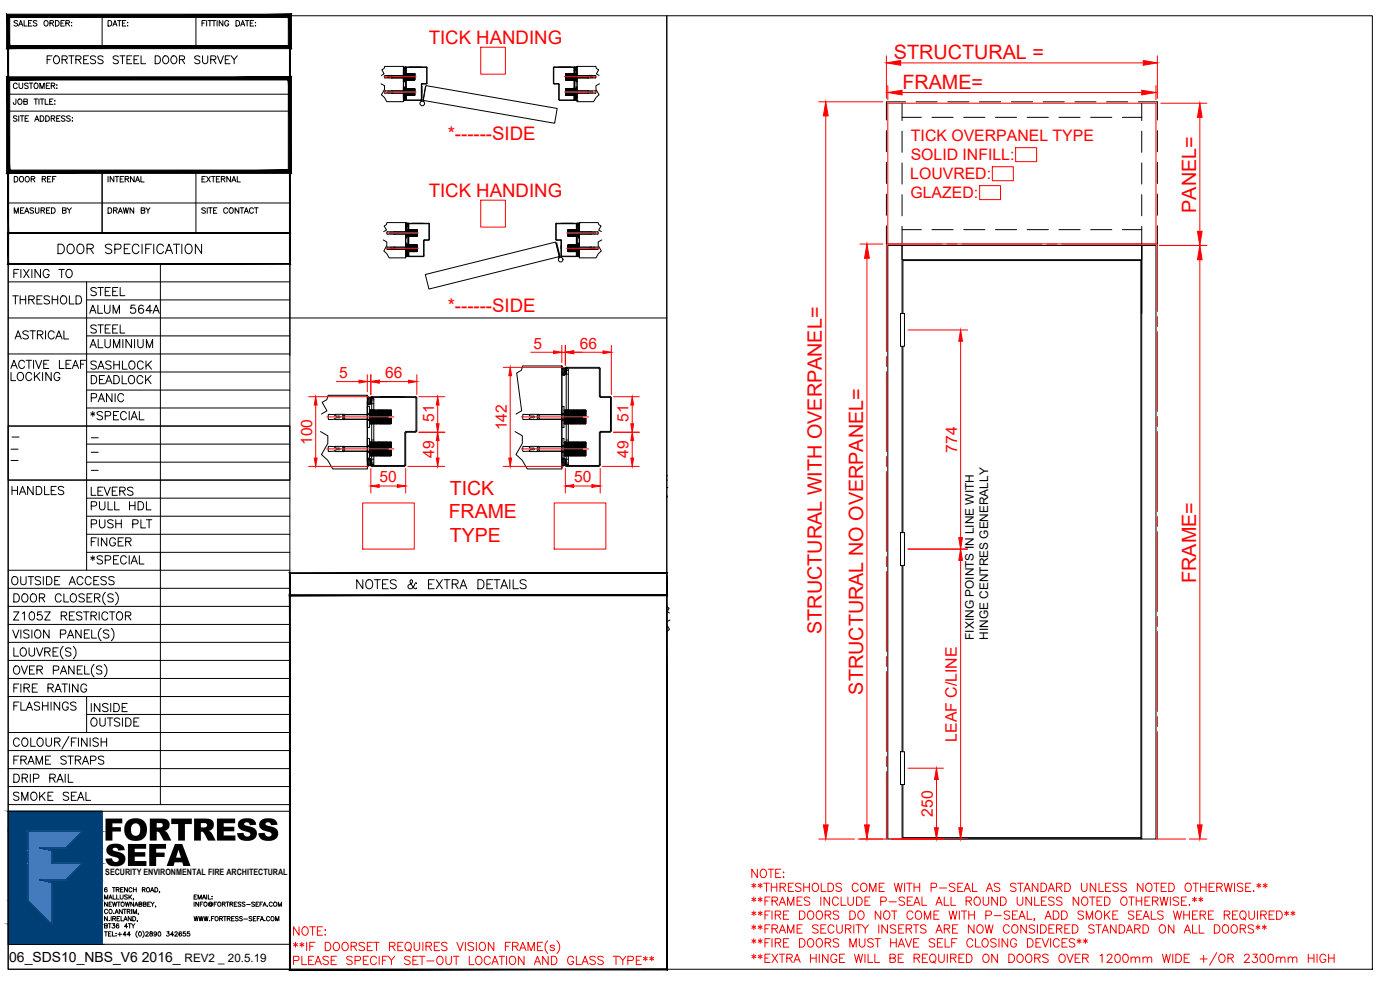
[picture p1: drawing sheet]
<svg xmlns="http://www.w3.org/2000/svg" width="420mm" height="297mm" viewBox="0 0 420 297" stroke-linecap="round" stroke-linejoin="round" font-family="sans-serif">
<defs><g id="words">
<g font-size="9.2">
<text x="31" y="252.2">FORTRESS</text>
<text x="31.4" y="259.8">SEFA</text>
</g>
<g font-size="6.2">
<text x="16.2" y="77.3">DOOR SPECIFICATION</text>
<text x="26.1" y="127.4">*SPECIAL</text>
</g>
<g font-size="5.9" fill="#f00">
<text x="268.3" y="17.7">STRUCTURAL =</text>
<text x="270.8" y="26.7">FRAME=</text>
<text x="359" y="63.8" transform="rotate(-90 359 63.8)">PANEL=</text>
<text x="359" y="174.9" transform="rotate(-90 359 174.9)">FRAME=</text>
<text x="246.7" y="190.2" transform="rotate(-90 246.7 190.2)">STRUCTURAL WITH OVERPANEL=</text>
<text x="259" y="208.4" transform="rotate(-90 259 208.4)">STRUCTURAL NO OVERPANEL=</text>
</g>
<g font-size="5.8" fill="#f00">
<text x="135" y="148.6">TICK</text>
<text x="134.7" y="155.6">FRAME</text>
<text x="135" y="162.5">TYPE</text>
</g>
<g font-size="5.7">
<text x="13.1" y="20.5">FORTRESS STEEL DOOR SURVEY</text>
<text x="2.8" y="84.7">FIXING TO</text>
<text x="26.1" y="90">STEEL</text>
<text x="2.5" y="92.4">THRESHOLD</text>
<text x="25.8" y="95.2">ALUM 564A</text>
<text x="26.1" y="101.2">STEEL</text>
<text x="3.2" y="103">ASTRICAL</text>
<text x="25.8" y="105.5">ALUMINIUM</text>
<text x="2.1" y="111.8">ACTIVE LEAF</text>
<text x="2.1" y="115.4">LOCKING</text>
<text x="26.1" y="116.4">DEADLOCK</text>
<text x="26.1" y="121.7">PANIC</text>
<text x="2.5" y="149.6">HANDLES</text>
<text x="26.1" y="149.9">LEVERS</text>
<text x="26.1" y="154.2">PULL HDL</text>
<text x="26.1" y="165.1">FINGER</text>
<text x="26.1" y="170.4">*SPECIAL</text>
<text x="2.1" y="176.7">OUTSIDE ACCESS</text>
<text x="105.8" y="177.8">NOTES &amp; EXTRA DETAILS</text>
<text x="2.8" y="187.3">Z105Z RESTRICTOR</text>
<text x="2.8" y="208.8">FIRE RATING</text>
<text x="2.8" y="214.5">FLASHINGS</text>
<text x="26.1" y="214.8">INSIDE</text>
<text x="26.1" y="219.1">OUTSIDE</text>
<text x="2.8" y="236">DRIP RAIL</text>
<text x="2.8" y="241.3">SMOKE SEAL</text>
</g>
<g font-size="5.6" fill="#f00">
<text x="128.7" y="13.2">TICK HANDING</text>
<text x="134.4" y="42.1">*------SIDE</text>
<text x="128.7" y="59.1">TICK HANDING</text>
<text x="134.4" y="93.5">*------SIDE</text>
</g>
<g font-size="5.3">
<text x="26.1" y="111.8">SASHLOCK</text>
<text x="26.1" y="159.5">PUSH PLT</text>
<text x="2.8" y="230.4">FRAME STRAPS</text>
</g>
<text font-size="4.9" x="31" y="65.3">DRAWN BY</text>
<g font-size="4.8" fill="#f00">
<text x="273.4" y="42.3">TICK OVERPANEL TYPE</text>
<text x="273.2" y="53.7">LOUVRED:</text>
<text x="273.3" y="48">SOLID INFILL:</text>
<text x="273.3" y="59.5">GLAZED:</text>
<text x="287.2" y="135.8" transform="rotate(-90 287.2 135.8)">774</text>
<text x="287.1" y="222.5" transform="rotate(-90 287.1 222.5)">LEAF C/LINE</text>
<text x="279.9" y="245.1" transform="rotate(-90 279.9 245.1)">250</text>
</g>
<g font-size="4.7" fill="#f00">
<text x="160.1" y="104.6">5</text>
<text x="174" y="104.6">66</text>
<text x="101.8" y="113.4">5</text>
<text x="115.6" y="113.4">66</text>
<text x="130.3" y="126.6" transform="rotate(-90 130.3 126.6)">51</text>
<text x="152.1" y="129.1" transform="rotate(-90 152.1 129.1)">142</text>
<text x="188.6" y="126.6" transform="rotate(-90 188.6 126.6)">51</text>
<text x="93.6" y="133.5" transform="rotate(-90 93.6 133.5)">100</text>
<text x="130.3" y="137.3" transform="rotate(-90 130.3 137.3)">49</text>
<text x="188.6" y="137.3" transform="rotate(-90 188.6 137.3)">49</text>
<text x="113.9" y="144.7">50</text>
<text x="172.3" y="144.7">50</text>
</g>
<g font-size="4.4">
<text x="3.2" y="55.7">DOOR REF</text>
<text x="31" y="55.7">INTERNAL</text>
<text x="59.3" y="55.7">EXTERNAL</text>
</g>
<text font-size="4.2" x="2.8" y="288.7">06_SDS10_NBS_V6 2016_</text>
<g font-size="3.6">
<text x="292.3" y="192" transform="rotate(-90 292.3 192)">FIXING POINTS IN LINE WITH</text>
<text x="296.5" y="191.9" transform="rotate(-90 296.5 191.9)">HINGE CENTRES GENERALLY</text>
</g>
<text font-size="3.5" x="55.4" y="288.7">REV2 _ 20.5.19</text>
<g font-size="2.6">
<text x="2.1" y="136.2">-</text>
<text x="2.5" y="132.3">-</text>
<text x="26.1" y="132.6">-</text>
<text x="26.1" y="136.9">-</text>
<text x="2.1" y="139.3">-</text>
<text x="26.1" y="142.5">-</text>
<text x="31.6" y="262.6">SECURITY ENVIRONMENTAL FIRE ARCHITECTURAL</text>
</g>
</g></defs>
<!-- layer: Doorset -->
<g fill="none" stroke="#000" stroke-width=".3">
<path d="M200.1 4.7v167.3M126.6 25.9v4.4M126.6 26.8v1M127.2 30.1v.4M127.7 26.1l-.8 4.3M127.8 25.7l39.4 6.8-.7 4.5-39.5-6.9zM166.8 73l1.2 4.3M167.1 72.9l1 4.3M167.6 77.1l.1 .3M168.4 73.7v.9M270.7 73.6h71.9v4.3h-71.9zM342.6 73.6v178.1h4.3v-178.1h-4.3v20.5"/>
<path d="M127.6 82.4l39.2-9.8 1.1 4.4-39.2 9.7zM270.7 94.1v-20.5h-4.3v178.1h4.3v-16.3M271 94.1v-15.9h71.4v173.1h-71.4v-15.9M270.7 103.9v55.9M271 103.9v55.9M2.5 127.8h84.5v16.2h-84.5zM270.7 169.7v55.8M271 169.7v55.8M270.7 251.7h71.9"/>
<circle cx="126.7" cy="31" r=".7"/>
<circle cx="168.3" cy="77.9" r=".7"/>
</g>
<!-- layer: Block_Brickwork -->
<g fill="none" stroke="#f00" stroke-width=".3">
<path d="M282.7 73.2h-16.7v32.3M284.2 73.2h3M288.7 73.2h24M314.2 73.2h3M318.7 73.2h28.6v20.3M347.3 99.5v24M347.3 95v3M266 111.5v24M266 107v3M266 137v3M347.3 129.5v24M347.3 125v3"/>
<path d="M266 141.5v24M347.3 159.5v24M347.3 155v3M266 171.5v24M266 167v3M266 197v3M347.3 189.5v24M347.3 185v3M266 201.5v24M347.3 219.5v32.2M347.3 215v3M266 227v3"/>
<path d="M266 231.5v20.2M257.5 251.7h8.9M346.9 251.7h9"/>
</g>
<!-- layer: Hardware -->
<path d="M270.3 94.1h1.1v9.8h-1.1zM270.3 159.8h1.1v9.9h-1.1zM270.3 225.5h1.1v9.9h-1.1z" fill="none" stroke="#000" stroke-width=".3"/>
<!-- layer: Production Dimensions -->
<g fill="none" stroke="#f00" stroke-width=".3">
<path d="M144.3 14.2h7.4v8.1h-7.4zM266 16.7v12.8M270.3 18.9h72.8M347.3 16.7v12.8M245.7 30.6h19.3M247.8 34.8v212.7M266.4 25.6v4.3M266.4 31h80.5v42.2h-80.5zM270.7 27.8h71.9M346.9 25.6v4.3M348.4 31h13.8M360.1 35.2v34.2"/>
<path d="M294 55.7h6.3v4.2h-6.3zM297.8 50h6.3v4.2h-6.3zM304.8 44.3h6.3v4.2h-6.3zM144.3 60.1h7.4v8h-7.4zM258.1 73.2h6.9M260.2 77.5v170M348 73.6h14.2M360.1 77.9v169.6M272.5 99h17.9M92.6 119h18.1M100.9 114.5h6.8M110.2 112.4v5.1"/>
<path d="M110.2 114.5h1.1M111.3 112.4v6M113.8 114.5h8.8M125.1 112.4v6M125.7 119h7.8M151 110.2h18M153.1 112.7v24.7M159.3 105.7h6.8M168.6 103.6v5.2M168.6 105.7h1.1M169.7 103.6v6M172.2 105.7h8.8"/>
<path d="M183.5 103.6v14.8M184.1 119h7.8M288.3 102.4v58.9M92.6 139.9h18.1M94.7 121.5v15.9M122.4 139.9h11.1M125.7 129.7h7.8M131.4 121.5v5.7M131.4 132.2v5.2M151 139.9h18M180.8 139.9h11.1M184.1 129.7h7.8"/>
<path d="M189.7 121.5v5.7M189.7 132.2v5.2M108.8 150.9h15.5v13.8h-15.5zM111.3 140.6v7.3M113.8 145.8h5.5M121.8 140.6v7.3M166.3 150.9h15.5v13.8h-15.5zM169.7 140.6v7.3M172.2 145.8h5.4M180.1 140.6v7.3M272.5 164.7h17.9M288.3 168.1v80.3"/>
<path d="M272.5 230.5h10.7M281.1 233.9v14.5M245.7 251.7h10.8M258.1 251.7h6.9M267.5 251.7h22.9M356.9 251.7h5.3M89.7 278.1v2.5l-1.6-2.5v2.5M91.1 278.2a1.2 1.2 0 0 1 1.4 .5 1.2 1.2 0 0 1-.3 1.5 .9 .9 0 0 1-1 .4 .9 .9 0 0 1-.6-1v-.6zM93 278.1h1.7M93.8 278.1v2.5M95.2 279.3h1M96.8 278.1h-1.6v2.5h1.6"/>
<path d="M97.5 279h.2zM225.6 265.3l1.2 .8M225.6 269.5l1.2 .7M225.6 273.7l1.2 .7M225.6 277.9l1.2 .6M226.2 265v1.4M226.2 269.1v1.5M226.2 273.3v1.4M226.2 277.5v1.4M226.8 265.3l-1.2 .8M226.8 269.5l-1.2 .7M226.8 273.7l-1.2 .7"/>
<path d="M226.8 277.9l-1.2 .6M227.3 260.8v2.5l-1.7-2.5v2.5M227.5 265.3l1.2 .8M227.5 269.5l1.2 .7M227.5 273.7l1.2 .7M227.5 277.9l1.2 .6M228.1 265v1.4M228.1 269.1v1.5M228.1 273.3v1.4M228.1 277.5v1.4M228.6 260.9a1.2 1.2 0 0 1 1.4 .6 1.2 1.2 0 0 1-.2 1.5 .92 .92 0 0 1-1.1 .3 .92 .92 0 0 1-.6-.9v-.6zM228.7 265.3l-1.2 .8"/>
<path d="M228.7 269.5l-1.2 .7M228.7 273.7l-1.2 .7M228.7 277.9l-1.2 .6M229.2 265h1.7M229.6 270.3h.9M229.6 274.5h.9M229.6 278.7h.9M230 265v2.5M230.5 260.8h1.7M231.1 269.1h-1.5v2.5M231.1 273.3h-1.5v2.5M231.1 277.5h-1.5v2.5"/>
<path d="M231.4 260.8v2.5M231.5 265v2.5M231.5 266.2h1.6M231.7 270.3l1.4-.1 .3-.6-.6-.5h-1.1v2.5M231.7 278.7l1.4-.2 .3-.6-.6-.4h-1.1v2.5M231.7 273.3v2.5M232.5 270.3l.9 1.3M232.5 278.7l.9 1.3M232.7 274.5l1.4-.1 .2-.3-.1-.6-1.5-.2v2.5M232.8 262h.9M233.1 265v2.5M233.5 274.5l.8 1.3"/>
<path d="M233.8 271.6l1-2.5 1 2.5M233.8 280l1-2.5 1 2.5M234.1 266.2l1.4-.1 .3-.4-.2-.5-1.5-.2v2.5M234.2 270.8h1.2M234.2 279.1h1.2M234.3 260.8h-1.5v2.5h1.5M234.9 266.2l.9 1.3M235 261.8h.3zM235 263.2h.3zM235.2 274.5h.9M236.3 271.6v-2.5l1 2.5 1-2.5v2.5M236.3 280v-2.5l1 2.5 1-2.5v2.5"/>
<path d="M236.6 266.2h.9M236.7 273.3h-1.5v2.5h1.5M238.1 265h-1.5v2.5h1.5M239.2 270.3h1M239.2 278.7h1M239.9 273.3h.8a1.32 1.32 0 0 1 .9 1.3 1.32 1.32 0 0 1-.9 1.2h-.8zM240.4 265.3a.97 .97 0 0 0-1.7 .3l.3 .3 1.3 .6 .1 .6a1.08 1.08 0 0 1-1.7 0M240.7 269.1h-1.5v2.5h1.5M240.7 277.5h-1.5v2.5h1.5M241.2 266.2h1.7M241.2 265v2.5M242.5 273.7a.95 .95 0 0 1 1.1-.3 .95 .95 0 0 1 .6 .9v.6a.95 .95 0 0 1-.9 1 .95 .95 0 0 1-1-1z"/>
<path d="M242.9 265v2.5M243 269.5a.95 .95 0 0 0-.9-.4 .95 .95 0 0 0-.8 .6l.3 .4 1.2 .5 .2 .7a1.16 1.16 0 0 1-1.7 0M244 265.3a1.14 1.14 0 0 1 1.6 .2 1.14 1.14 0 0 1-.2 1.6l-.2 .3a1.2 1.2 0 0 1-1.5-.6 1.2 1.2 0 0 1 .3-1.5zM245.2 273.7a.95 .95 0 0 1 1-.3 .95 .95 0 0 1 .6 .9v.6a.95 .95 0 0 1-.9 1 .95 .95 0 0 1-1-1zM245.5 277.9a.95 .95 0 0 0-.9-.5 .95 .95 0 0 0-.8 .7l.3 .4 1.2 .4 .2 .7a1.16 1.16 0 0 1-1.7 0M246.3 269.1v2.5M246.3 278.7h1M246.5 265v2.5h1.4M247.6 274.5l1.5-.1 .2-.3-.1-.6-1.6-.2v2.5M247.9 277.5h-1.6v2.5h1.6M248.5 265h.8a1.35 1.35 0 0 1 .9 1.2 1.35 1.35 0 0 1-.9 1.3h-.8zM248.5 274.5l.8 1.3"/>
<path d="M249 269.1v2.5l-1.7-2.5v2.5M250.3 278.1a.92 .92 0 0 0-1.1-.6 .92 .92 0 0 0-.7 1v.5a.91 .91 0 0 0 .7 1 .91 .91 0 0 0 1.1-.6M251.1 277.5v1.8a.83 .83 0 0 0 .8 .7 .83 .83 0 0 0 .9-.7v-1.8M251.6 269.7a.92 .92 0 0 0-1.1-.6 .92 .92 0 0 0-.7 1v.6a.91 .91 0 0 0 .8 .9 .91 .91 0 0 0 1-.6M251.7 273.7a.94 .94 0 0 0-1.6 .2l.2 .4 1.2 .4 .2 .7a1.04 1.04 0 0 1-1.6 0M252.4 269.1v2.5h1.5M252.6 265.3a.97 .97 0 0 0-1.7 .3l.4 .5 1.1 .4 .2 .6a1.08 1.08 0 0 1-1.7 0M253.7 278.7l1.4-.2 .3-.6-.6-.4h-1.1v2.5M254.5 269.1v1.8a.83 .83 0 0 0 .8 .8 .83 .83 0 0 0 .8-.8v-1.8M254.6 278.7l.8 1.3M255.1 273.3h.8a1.32 1.32 0 0 1 .8 1.3 1.32 1.32 0 0 1-.8 1.2h-.8zM256.2 277.5v2.5"/>
<path d="M256.8 277.5h1.7M257 269.1h.9a1.33 1.33 0 0 1 .9 1.3 1.33 1.33 0 0 1-.9 1.2h-.9zM257.6 265.6a.91 .91 0 0 0-1.1-.6 .91 .91 0 0 0-.7 .9 1.08 1.08 0 0 0 .2 1.2 1.08 1.08 0 0 0 1.2 .3l.4-.5M257.7 277.5v2.5M257.9 273.4a1.2 1.2 0 0 1 1.4 .6 1.2 1.2 0 0 1-.2 1.4 .9 .9 0 0 1-1.1 .4 .9 .9 0 0 1-.6-.9v-.6zM258.5 265.3a1.14 1.14 0 0 1 1.6 .2 1.14 1.14 0 0 1-.2 1.6l-.2 .3a1.2 1.2 0 0 1-1.4-.6 1.2 1.2 0 0 1 .2-1.5zM258.7 277.5l1 1.2v1.3M259.6 270.3h.9M260.6 277.5l-.9 1.2M261 267.5v-2.5l1 2.5 .9-2.5v2.5M261.1 269.1h-1.5v2.5h1.5M263.7 277.5v2.5"/>
<path d="M263.9 266.2h.9M264.3 270.5l1.6-.3v-.8l-.5-.3h-1.1v2.5M264.3 273.3v2.5l-1.6-2.5v2.5M265.4 265h-1.5v2.5h1.5M265.4 273.7a.95 .95 0 0 1 1-.3 .95 .95 0 0 1 .7 .9v.6a.95 .95 0 0 1-1 1 .95 .95 0 0 1-.9-1zM266.4 277.5v2.5l-1.7-2.5v2.5M266.8 270.6h2.2M267.5 273.3h1.7M268.4 265l.6 2.5 .6-2.5 .6 2.5 .6-2.5M268.4 273.3v2.5M268.9 277.9a.96 .96 0 0 0-1.7 .2l.2 .4 1.2 .4 .3 .7a1.16 1.16 0 0 1-1.7 0M269.7 278.7h.9"/>
<path d="M271.2 277.5h-1.5v2.5h1.5M271.5 269.5a.95 .95 0 0 0-.9-.4 .95 .95 0 0 0-.8 .6l.2 .4 1.2 .5 .3 .7a1.16 1.16 0 0 1-1.7 0M271.5 265v2.5M271.9 278.7l1.5-.2 .2-.3-.1-.5-.5-.2h-1.1v2.5M272.1 265h1.6M272.3 270.3h1M272.8 278.7l.8 1.3M272.9 265v2.5M273.9 269.1h-1.6v2.5h1.6M274 273.9a.91 .91 0 0 0-1.1-.6 .91 .91 0 0 0-.7 1 1.08 1.08 0 0 0 .2 1.2 1.08 1.08 0 0 0 1.2 .2l.4-.5M274.1 277.5h1.7M274.2 271.6l1-2.5 .9 2.5"/>
<path d="M274.3 266.2h1.7M274.3 265v2.5M274.6 270.8h1.2M274.9 273.7a.95 .95 0 0 1 1.1-.3 .95 .95 0 0 1 .6 .9v.6a.95 .95 0 0 1-.9 1 .95 .95 0 0 1-1-1zM274.9 277.5v2.5M276 265v2.5M276.7 269.1v2.5h1.4M277.4 275.8v-2.5l1 2.5 .9-2.5v2.5M277.9 277.9a.95 .95 0 0 0-.9-.5 .95 .95 0 0 0-.8 .7l.3 .4 1.2 .4 .2 .7a1.16 1.16 0 0 1-1.7 0M279.4 266.3l1.5-.1 .2-.4-.1-.6-1.6-.2v2.5M280.3 274.5h.9M280.9 271.6l.9-2.5 1 2.5"/>
<path d="M280.9 280l.9-2.5 1 2.5M281.2 270.8h1.2M281.2 279.1h1.2M281.8 273.3h-1.5v2.5h1.5M281.9 266.4h2.2M283.4 269.1v2.5h1.4M283.4 278.7l1.4-.2 .2-.6-.6-.4h-1v2.5M284.2 278.7l.8 1.3M284.8 273.3l.6 2.5 .6-2.5 .6 2.5 .6-2.5M285.4 269.1v2.5h1.4M285.9 278.7h.9M286.6 265.3a.98 .98 0 0 0-1.7 .3l.3 .3 1.3 .6 .1 .6a1.08 1.08 0 0 1-1.7 0"/>
<path d="M287.4 277.5h-1.5v2.5h1.5M287.4 266.2h1M287.9 273.3v2.5M288.5 273.3h1.7M289 265h-1.6v2.5h1.6M289.3 267.5l1-2.5 1 2.5M289.3 273.3v2.5M289.7 266.6h1.2M289.9 270.3l1.4-.1 .3-.3-.1-.5-.5-.3h-1.1v2.5M290.7 270.3l.9 1.3M290.7 274.5h1.7M290.7 273.3v2.5"/>
<path d="M291.8 265v2.5h1.4M292.3 277.5v2.5l-1.7-2.5v2.5M292.4 273.3v2.5M292.5 269.5a.93 .93 0 0 1 1.1-.3 .93 .93 0 0 1 .6 .9 1.05 1.05 0 0 1-.3 1.3 1.05 1.05 0 0 1-1.4-.1l-.2-.6zM293.4 277.9l.2-.3a1.24 1.24 0 0 1 1.5 .8 1.24 1.24 0 0 1-.8 1.6 1.27 1.27 0 0 1-1.1-.8 1.27 1.27 0 0 1 .2-1.3zM295.1 269.1v1.8a.83 .83 0 0 0 .8 .8 .83 .83 0 0 0 .8-.8v-1.8M295.7 277.5l.5 2.5 .6-2.5 .6 2.5 .6-2.5M295.9 274.6h1.1a.66 .66 0 0 0 .6-.6 .66 .66 0 0 0-.6-.7h-1.1v2.5M296 267.5l1-2.5 .9 2.5M296.3 266.6h1.3M298.4 274.7h2.1M299.3 269.1v2.5l-1.7-2.5v2.5"/>
<path d="M300.1 265.3a.97 .97 0 0 0-1.7 .3l.4 .5 1.1 .4 .2 .6a1.08 1.08 0 0 1-1.7 0M300.3 269.1h.8a1.33 1.33 0 0 1 .9 1.3 1.33 1.33 0 0 1-.9 1.2h-.8zM302.9 278.1a.92 .92 0 0 0-1.1-.6 .92 .92 0 0 0-.7 1v.5a.91 .91 0 0 0 .8 1 .91 .91 0 0 0 1-.6M303 273.7a.94 .94 0 0 0-1.6 .2l.2 .4 1.2 .4 .2 .7a1.04 1.04 0 0 1-1.6 0M303.9 274.5h.9M304.1 277.6a1.24 1.24 0 0 1 1.5 .8 1.24 1.24 0 0 1-.8 1.6 1.31 1.31 0 0 1-1.2-.9 1.31 1.31 0 0 1 .5-1.5zM304.9 265.3a.94 .94 0 0 0-1.6 .3l.2 .3 1.3 .6 .1 .6a1.04 1.04 0 0 1-1.6 0M305.3 269.1v1.8a.86 .86 0 0 0 .8 .7 .86 .86 0 0 0 .9-.7v-1.8M305.4 273.3h-1.5v2.5h1.5M305.4 265h1.7M305.8 275.8l.9-2.5 1 2.5M306.1 275h1.2"/>
<path d="M306.2 265v2.5M307.3 267.5l1-2.5 .9 2.5M307.7 266.6h1.2M308 277.5v2.5l-1.6-2.5v2.5M308.3 273.3v2.5h1.4M309.6 269.1v2.5l-1.7-2.5v2.5M310.5 269.1v2.5h1.5M310.5 275.7h-.2h.2l-.2 .6M310.5 277.9a.92 .92 0 0 0-.9-.5 .92 .92 0 0 0-.7 .7l.2 .4 1.2 .4 .2 .7a1.12 1.12 0 0 1-1.6 0M311.4 277.5v2.5M311.5 265v2.5l-1.7-2.5v2.5M312.3 277.5h.8a1.33 1.33 0 0 1 .9 1.2 1.33 1.33 0 0 1-.9 1.3h-.8z"/>
<path d="M312.4 265h.9a1.35 1.35 0 0 1 .8 1.2 1.35 1.35 0 0 1-.8 1.3h-.9zM312.5 270.3h1M313.6 275.8l1-2.5 .9 2.5M314 275h1.2M314.1 269.1h-1.6v2.5h1.6M314.6 267.5l.9-2.5 1 2.5M314.8 278.7h1M314.9 266.6h1.2M316.1 273.3h.8a1.32 1.32 0 0 1 .9 1.3 1.32 1.32 0 0 1-.9 1.2h-.8zM316.4 269.5a.92 .92 0 0 0-.9-.4 .92 .92 0 0 0-.8 .6l.2 .4 1.2 .5 .3 .7a1.12 1.12 0 0 1-1.7 0M316.4 277.5h-1.6v2.5h1.6M317.1 266.2l1.4-.1 .2-.4-.1-.5-1.5-.2v2.5"/>
<path d="M317.1 278.7l1.4-.2 .2-.6-.6-.4h-1v2.5M317.9 266.2l.8 1.3M317.9 278.7l.8 1.3M318.6 273.3h.8a1.32 1.32 0 0 1 .9 1.3 1.32 1.32 0 0 1-.9 1.2h-.8zM318.7 269.5a.92 .92 0 0 0-.9-.4 .92 .92 0 0 0-.7 .6l.2 .4 1.2 .5 .2 .7a1.12 1.12 0 0 1-1.6 0M319.6 265h.8a1.32 1.32 0 0 1 .9 1.2 1.32 1.32 0 0 1-.9 1.3h-.8zM319.6 278.7h.9M321.1 277.5h-1.5v2.5h1.5M321.8 277.5h.9a1.33 1.33 0 0 1 .8 1.2 1.33 1.33 0 0 1-.8 1.3h-.9zM323.7 269.1v2.5l-1.6-2.5v2.5M324.6 265v1.8a.83 .83 0 0 0 .8 .7 .83 .83 0 0 0 .8-.7v-1.8M325 269.3a1.24 1.24 0 0 1 1.5 .8 1.24 1.24 0 0 1-.7 1.5 1.31 1.31 0 0 1-1.3-.9 1.31 1.31 0 0 1 .5-1.4z"/>
<path d="M325.2 273.7a.94 .94 0 0 0-1.7 .2l.2 .4 1.2 .4 .3 .7a1.04 1.04 0 0 1-1.7 0M326 275.8v-2.5l.9 2.5 1-2.5v2.5M326.9 269.1h1.7M327.8 269.1v2.5M328.4 277.9a.92 .92 0 0 0-.9-.5 .92 .92 0 0 0-.8 .7l.2 .4 1.2 .4 .3 .7a1.12 1.12 0 0 1-1.7 0M328.8 265v2.5l-1.6-2.5v2.5M328.8 277.5h1.7M329 273.7a.92 .92 0 0 1 1-.3 .92 .92 0 0 1 .6 .9 1.08 1.08 0 0 1-.2 1.2 1.08 1.08 0 0 1-1.2 .2l-.5-.8zM329.2 270.3h1M329.7 277.5v2.5M329.8 265v2.5h1.4M330.8 269.1h-1.6v2.5h1.6"/>
<path d="M330.8 280l.9-2.5 1 2.5M331.1 279.1h1.2M331.5 269.1h.8a1.35 1.35 0 0 1 .8 1.3 1.35 1.35 0 0 1-.8 1.2h-.8zM331.5 273.3v2.5M331.8 266.2h1M332.1 274.4l1 1.4M333.1 273.3l-1.6 1.7M333.4 265h-1.6v2.5h1.6M334 274.5h.9M334.9 277.5v2.5l-1.7-2.5v2.5M335.5 273.3h-1.5v2.5h1.5M335.6 265.3a.94 .94 0 0 0-1.6 .3l.4 .5 1 .3a.59 .59 0 0 1 0 1 1.11 1.11 0 0 1-1.4-.3"/>
<path d="M335.9 277.5h.8a1.35 1.35 0 0 1 .9 1.2 1.35 1.35 0 0 1-.9 1.3h-.8zM336.6 269.5a.9 .9 0 0 1 1-.3 .9 .9 0 0 1 .6 .9v.6a.95 .95 0 0 1-.9 1 .95 .95 0 0 1-1-1zM338 265.3a.97 .97 0 0 0-1.7 .3l.3 .3 1.3 .6 .1 .6a1.08 1.08 0 0 1-1.7 0M338 280l1-2.5 .9 2.5M338.4 279.1h1.2M338.8 269.1h1.6M339.6 269.1v2.5M340.3 273.7a.94 .94 0 0 0-1.7 .2l.2 .4 1.2 .4 .3 .7a1.04 1.04 0 0 1-1.7 0M340.5 278.7l1.4-.2 .3-.6-.6-.4h-1.1v2.5M341 270.3h1.6M341 269.1v2.5M341.1 274.5h1"/>
<path d="M341.3 278.7l.9 1.3M342.6 273.3h-1.5v2.5h1.5M342.6 269.1v2.5M343 265v2.5l-1.7-2.5v2.5M343 275.8l1-2.5 .9 2.5M343 277.5a1.37 1.37 0 0 1 1.5 .5 1.37 1.37 0 0 1 0 1.6l-.7 .4h-.8zM343.4 275h1.2M343.6 270.3h1M344.1 265.3l.2-.2a1.24 1.24 0 0 1 1.5 .9 1.24 1.24 0 0 1-.7 1.5 1.29 1.29 0 0 1-1.2-.8 1.29 1.29 0 0 1 .2-1.4zM345.1 269.1h-1.5v2.5h1.5M345.5 273.3v2.5h1.5M345.9 270.3l1.4-.1 .3-.6-.6-.5h-1.1v2.5"/>
<path d="M346.2 265h1.7M346.7 270.3l.9 1.3M347 265v2.5M348.1 269.1l.6 2.5 .6-2.5 .6 2.5 .6-2.5M348.4 277.6a1.24 1.24 0 0 1 1.5 .8 1.24 1.24 0 0 1-.8 1.6 1.31 1.31 0 0 1-1.2-.9 1.31 1.31 0 0 1 .5-1.5zM348.5 266.2h1M349.1 273.7a.94 .94 0 0 0-1.7 .2l.2 .4 1.3 .4 .2 .7a1.04 1.04 0 0 1-1.7 0M350.1 265h-1.6v2.5h1.6M350.8 265h.8a1.32 1.32 0 0 1 .9 1.2 1.32 1.32 0 0 1-.9 1.3h-.8zM351.2 269.1v2.5M352.2 273.3l.6 2.5 .6-2.5 .5 2.5 .7-2.5M352.3 277.5v2.5l-1.7-2.5v2.5"/>
<path d="M353.7 269.5a.96 .96 0 0 0-1.7 .2l.3 .4 1.2 .5 .2 .7a1.16 1.16 0 0 1-1.7 0M354.6 270.3h.9M355.3 274.5h1.7M355.3 273.3v2.5M355.4 280l1-2.5 .9 2.5M355.8 279.1h1.2M355.9 265.3a1.14 1.14 0 0 1 1.6 .2 1.14 1.14 0 0 1-.2 1.6 .9 .9 0 0 1-1.1 .4 .9 .9 0 0 1-.6-1zM356.1 269.1h-1.5v2.5h1.5M356.8 271.5h.3zM357 273.3v2.5M357.9 277.5v2.5h1.4M357.9 269.5l1.2 .7"/>
<path d="M357.9 274.5h1M358 265h1.7M358.5 269.1v1.5M358.9 265v2.5M359.1 269.5l-1.2 .7M359.5 273.3h-1.6v2.5h1.6M359.8 269.5l1.2 .7M359.9 277.5v2.5h1.5M360.2 274.5l1.4-.1 .2-.3-.1-.6-1.5-.2v2.5M360.3 266.2h1.6M360.3 265v2.5M360.4 269.1v1.5"/>
<path d="M361 269.5l-1.2 .7M361 274.5l.8 1.3M361.9 265v2.5M362.7 274.5h.9M362.9 266.2h1M364.2 273.3h-1.5v2.5h1.5M364.4 265h-1.5v2.5h1.5M364.4 277.5h.9a1.35 1.35 0 0 1 .8 1.2 1.35 1.35 0 0 1-.8 1.3h-.9zM365.2 266.2l1.4-.1 .2-.4-.1-.5-1.5-.2v2.5M366 266.2l.8 1.3M367.3 277.6a1.24 1.24 0 0 1 1.5 .8 1.24 1.24 0 0 1-.8 1.6 1.31 1.31 0 0 1-1.2-.9 1.31 1.31 0 0 1 .5-1.5zM367.4 265l.6 2.5 .6-2.5 .6 2.5 .6-2.5"/>
<path d="M367.4 274.5l1.5-.1 .2-.3-.1-.6-1.6-.2v2.5M368.3 274.5l.8 1.3M369.9 277.6a1.24 1.24 0 0 1 1.5 .8 1.24 1.24 0 0 1-.8 1.6 1.31 1.31 0 0 1-1.2-.9 1.31 1.31 0 0 1 .5-1.5zM369.9 274.5h1M370.5 265v2.5M371.5 273.3h-1.6v2.5h1.6M372.2 278.7l1.4-.2 .2-.6-.5-.4h-1.1v2.5M372.5 273.4a1.2 1.2 0 0 1 1.4 .6 1.2 1.2 0 0 1-.2 1.4 .9 .9 0 0 1-1 .4 .9 .9 0 0 1-.6-.9v-.6zM373 265.3a.94 .94 0 0 0-1.7 .3l.5 .5 1 .3a.59 .59 0 0 1 0 1 1.11 1.11 0 0 1-1.5-.3M373 278.7l.8 1.3M373.1 275.3l.7 .7M373.8 266.2h1"/>
<path d="M374.8 273.3v1.8a.83 .83 0 0 0 .8 .7 .83 .83 0 0 0 .9-.7v-1.8M375.4 265h-1.6v2.5h1.6M376.2 267.2v.3zM376.2 277.9a.92 .92 0 0 0-.9-.5 .92 .92 0 0 0-.7 .7l.2 .4 1.2 .4 .2 .7a1.12 1.12 0 0 1-1.6 0M376.9 277.9l1.2 .6M377.2 265.3l1.2 .8M377.4 273.3v2.5M377.5 277.5v1.4M377.8 265v1.4M378.1 277.9l-1.2 .6M378.4 274.5l1.4-.1 .2-.3-.1-.6-1.5-.2v2.5M378.4 265.3l-1.2 .8"/>
<path d="M378.8 277.9l1.2 .6M379.1 265.3l1.2 .8M379.2 274.5l.8 1.3M379.4 277.5v1.4M379.7 265v1.4M380 277.9l-1.2 .6M380.3 265.3l-1.2 .8M380.9 274.5h.9M382.4 273.3h-1.5v2.5h1.5M383.1 273.3h.9a1.32 1.32 0 0 1 .8 1.3 1.32 1.32 0 0 1-.8 1.2h-.9zM385.5 273.7l1.2 .7M386.1 273.3v1.4"/>
<path d="M386.7 273.7l-1.2 .7M387.4 273.7l1.2 .7M388 273.3v1.4M388.6 273.7l-1.2 .7M88.1 288.2l1.4-.1 .2-.4-.2-.7-1.4-.1v2.5M88.1 283.1l1.2 .7M88.7 282.7v1.5M89.3 283.1l-1.2 .7M90 283.1l1.2 .7M90.6 286.9v2.5h1.4M90.6 282.7v1.5M91.2 283.1l-1.2 .7"/>
<path d="M92 282.7v2.5M92.6 288.1h1M93 283.9h.9M94.1 286.9h-1.5v2.5h1.5M94.5 282.7h-1.5v2.5M94.5 289.4l1-2.5 .9 2.5M94.9 288.6h1.2M97.5 280.5h.2zM97.6 282.7h.9a1.35 1.35 0 0 1 .8 1.3 1.35 1.35 0 0 1-.8 1.2h-.9zM98.6 287.3a.94 .94 0 0 0-1.7 .2l.5 .5 .9 .3 .3 .7a1.04 1.04 0 0 1-1.7 0M99.4 288.1h1M100.5 282.9a1.24 1.24 0 0 1 1.5 .8 1.24 1.24 0 0 1-.8 1.5 1.31 1.31 0 0 1-1.2-.9 1.31 1.31 0 0 1 .5-1.4z"/>
<path d="M101 286.9h-1.6v2.5h1.6M103.1 282.9a1.24 1.24 0 0 1 1.5 .8 1.24 1.24 0 0 1-.8 1.5 1.31 1.31 0 0 1-1.2-.9 1.31 1.31 0 0 1 .5-1.4zM105.4 283.9l1.4-.1 .2-.6-.6-.5h-1v2.5M105.7 287.3a.94 .94 0 0 0-1.6 .2l.2 .4 1.2 .4 .2 .7a1.04 1.04 0 0 1-1.6 0M106.2 283.9l.8 1.3M106.6 288.2h1a.64 .64 0 0 0 .6-.6 .64 .64 0 0 0-.6-.7h-1v2.5M109.1 288.1h.9M109.4 283.1a.92 .92 0 0 0-.9-.4 .92 .92 0 0 0-.8 .6l.2 .4 1.3 .5 .2 .7a1.12 1.12 0 0 1-1.7 0M110.2 283.9h1M110.6 286.9h-1.5v2.5h1.5M111.8 282.7h-1.6v2.5h1.6M112.1 282.7h1.7"/>
<path d="M113 287.5a.94 .94 0 0 0-1.1-.6 .94 .94 0 0 0-.7 1v.5a.94 .94 0 0 0 .7 1 .94 .94 0 0 0 1.1-.6M113 282.7v2.5M113.8 286.9v2.5M114.8 288.1h.9M116.3 286.9h-1.5v2.5M116.5 286.9l1 1.2v1.3M116.9 283.9l1.4-.1 .3-.6-.6-.5h-1.1v2.5M117.7 283.9l.9 1.3M118.4 286.9l-.9 1.2M119.4 283.9h1M120.9 282.7h-1.5v2.5h1.5M122 282.9a1.24 1.24 0 0 1 1.5 .8 1.24 1.24 0 0 1-.8 1.5 1.31 1.31 0 0 1-1.2-.9 1.31 1.31 0 0 1 .5-1.4z"/>
<path d="M122.6 284.8l.7 .7M123.1 287.3a.97 .97 0 0 0-1.7 .2l.3 .4 1.2 .4 .2 .7a1.08 1.08 0 0 1-1.7 0M123.9 288.1h1M124.3 282.7v1.8a.83 .83 0 0 0 .8 .7 .83 .83 0 0 0 .8-.7v-1.8M125.5 286.9h-1.6v2.5h1.6M125.8 286.9h1.7M126.7 286.9v2.5M126.9 282.7v2.5M127.8 283.9l1.5-.1 .2-.4-.1-.4-.5-.3h-1.1v2.5M128.1 288.3h2.1M128.7 283.9l.8 1.3M130.3 283.9h1"/>
<path d="M131.5 287a1.2 1.2 0 0 1 1.4 .5 1.2 1.2 0 0 1-.2 1.5 .9 .9 0 0 1-1 .4 .9 .9 0 0 1-.6-1v-.5zM131.9 282.7h-1.6v2.5h1.6M133.8 286.9v1.8a.83 .83 0 0 0 .8 .7 .83 .83 0 0 0 .9-.7v-1.8M134.2 283.1a.92 .92 0 0 0-.9-.4 .92 .92 0 0 0-.8 .6l.2 .4 1.2 .5 .3 .7a1.12 1.12 0 0 1-1.7 0M136.1 286.9h1.7M136.9 286.9v2.5M137.1 282.7l1 2.5 .9-2.5M139.7 282.7v2.5M140.8 286.9v2.5h1.4M142.2 283.1a.95 .95 0 0 0-1-.4 .95 .95 0 0 0-.7 .6l.2 .4 1.2 .5 .3 .7a1.18 1.18 0 0 1-1.7 0M143 287.3a.95 .95 0 0 1 1-.4 .95 .95 0 0 1 .7 1v.5a.95 .95 0 0 1-1 1 .95 .95 0 0 1-1-1zM143 282.7v2.5"/>
<path d="M144.3 282.9a1.24 1.24 0 0 1 1.5 .8 1.24 1.24 0 0 1-.8 1.5 1.31 1.31 0 0 1-1.2-.9 1.31 1.31 0 0 1 .5-1.4zM147.2 287.5a.94 .94 0 0 0-1.1-.6 .94 .94 0 0 0-.8 1v.5a.94 .94 0 0 0 .8 1 .94 .94 0 0 0 1.1-.6M147.6 289.4l.9-2.5 1 2.5M148 288.6h1.1M148.2 282.7v2.5l-1.6-2.5v2.5M149.8 286.9h1.6M150.6 286.9v2.5M151.7 283.9h.9M152 286.9v2.5M153.1 287.3a.95 .95 0 0 1 1-.4 .95 .95 0 0 1 .7 1v.5a.95 .95 0 0 1-1 1 .95 .95 0 0 1-.9-1zM153.2 282.7h-1.5v2.5M153.8 283.9l1.4-.1 .3-.6-.6-.5h-1.1v2.5"/>
<path d="M154.6 283.9l.9 1.3M156 285.2l.9-2.5 1 2.5M156.3 284.4h1.2M157.3 286.9v2.5l-1.7-2.5v2.5M158.5 285.2v-2.5l.9 2.5 1-2.5v2.5M160.4 289.4l.9-2.5 1 2.5M160.7 288.6h1.2M161.3 283.9h1M162.9 282.7h-1.6v2.5h1.6M164.4 282.3a2.63 2.63 0 0 0 0 3.8M164.5 286.9v2.5l-1.6-2.5v2.5M165.5 286.9h.8a1.32 1.32 0 0 1 .9 1.3 1.32 1.32 0 0 1-.9 1.2h-.8z"/>
<path d="M166.4 283.9a.78 .78 0 0 0-1.3 0l.4 .4 .8 .2 .1 .4a.78 .78 0 0 1-1.3 0M167.1 282.3a2.54 2.54 0 0 1 0 3.8M172.1 287.5a.91 .91 0 0 0-1-.6 .91 .91 0 0 0-.8 1v.5a.89 .89 0 0 0 .9 1 .89 .89 0 0 0 .9-1h-.6M173 286.9v2.5h1.4M174.6 289.4l1-2.5 .9 2.5M175 288.6h1.2M178.7 287.3a.98 .98 0 0 0-1.7 .2l.2 .4 1.2 .4 .3 .7a1.08 1.08 0 0 1-1.7 0M181.1 287.3a.94 .94 0 0 0-1.7 .2l.2 .4 1.2 .4 .3 .7a1.04 1.04 0 0 1-1.7 0M184 286.9h1.7M184.9 286.9v2.5M185.9 286.9l1 1.2v1.3M187.8 286.9l-.9 1.2"/>
<path d="M188.4 288.2h1.1a.64 .64 0 0 0 .6-.6 .64 .64 0 0 0-.6-.7h-1.1v2.5M191 288.1h.9M192.5 286.9h-1.5v2.5h1.5M193.1 287.3l1.2 .7M193.7 286.9v1.4M194.3 287.3l-1.2 .7M195 287.3l1.2 .7M195.6 286.9v1.4M196.2 287.3l-1.2 .7M225.6 282l1.2 .7M225.6 286.7l1.2 .6M226.2 281.6v1.5"/>
<path d="M226.2 286.3v1.4M226.8 282l-1.2 .7M226.8 286.7l-1.2 .6M227.5 282l1.2 .7M227.5 286.7l1.2 .6M228.1 281.6v1.5M228.1 286.3v1.4M228.7 282l-1.2 .7M228.7 286.7l-1.2 .6M229.6 282.9h.9M229.6 287.5h.9M231.1 281.6h-1.5v2.6"/>
<path d="M231.1 286.3h-1.5v2.5h1.5M231.7 281.6v2.6M231.7 286.3l1.7 2.5M232.7 282.9l1.4-.2 .2-.4-.1-.4-.5-.3h-1v2.6M233.4 286.3l-1.7 2.5M233.5 282.9l.8 1.3M233.8 286.3h1.7M234.7 286.3v2.5M235.2 282.9h.9M236.1 287.5l1.4-.2 .3-.5-.6-.5h-1.1v2.5M236.7 281.6h-1.5v2.6h1.5M236.9 287.5l.9 1.3"/>
<path d="M238.3 288.8l.9-2.5 1 2.5M238.6 288h1.2M239.9 281.6a1.37 1.37 0 0 1 1.6 .8 1.37 1.37 0 0 1-.4 1.6l-1.2 .2zM242.5 282a.93 .93 0 0 1 1.1-.3 .93 .93 0 0 1 .6 .9v.6a.95 .95 0 0 1-.9 1 .95 .95 0 0 1-1-1zM243.2 287.5h1.7M243.2 286.3v2.5M244.9 286.3v2.5M245.2 282a.93 .93 0 0 1 1-.3 .93 .93 0 0 1 .6 .9v.6a.95 .95 0 0 1-.9 1 .95 .95 0 0 1-1-1zM245.9 286.3v2.5M247.6 282.9l1.5-.2 .2-.4-.1-.4-.4-.3h-1.2v2.6M248.5 286.3v2.5l-1.7-2.5v2.5M248.5 282.9l.8 1.3"/>
<path d="M251.1 286.9a.92 .92 0 0 0-1-.6 .92 .92 0 0 0-.8 1 1.05 1.05 0 0 0 .3 1.1 1.05 1.05 0 0 0 1.1 .3l.4-.8h-.6M251.7 282a.91 .91 0 0 0-.9-.4 .91 .91 0 0 0-.7 .7l.2 .3 1.2 .5 .2 .7a1.04 1.04 0 0 1-1.6 0M252 287.5h.9M253.5 286.3h-1.5v2.5h1.5M255.1 284.2v-2.6l.9 2.6 1-2.6v2.6M256.5 286.3l.5 2.5 .7-2.5 .6 2.5 .6-2.5M257.9 281.6v1.8a.86 .86 0 0 0 .8 .8 .86 .86 0 0 0 .9-.8v-1.8M259.6 286.3v2.5M260.5 286.3v2.5h1.5M262.1 282a.94 .94 0 0 0-.9-.4 .94 .94 0 0 0-.8 .7l.5 .4 .9 .4 .3 .7a1.08 1.08 0 0 1-1.7 0M262.6 286.3v2.5h1.4M262.6 281.6h1.6"/>
<path d="M263.4 281.6v2.6M267.1 287.5l1.4-.2 .2-.3-.1-.5-.5-.2h-1v2.5h1a.66 .66 0 0 0 .7-.7 .66 .66 0 0 0-.7-.6M267.3 282.9h1.7M267.3 281.6v2.6M269 281.6v2.6M269.6 284.2l.9-2.6 1 2.6M269.6 287.5h.9M269.9 283.3h1.2M271.1 286.3h-1.5v2.5h1.5M271.7 281.6l1 2.6 .9-2.6M274.2 282.9h1M274.3 287.5l1.5-.2 .2-.5-.6-.5h-1.1v2.5"/>
<path d="M275.2 287.5l.8 1.3M275.8 281.6h-1.6v2.6h1.6M276.8 287.5h1M278.4 286.3h-1.6v2.5h1.6M279.4 286.4a1.24 1.24 0 0 1 1.5 .9 1.24 1.24 0 0 1-.7 1.5 1.31 1.31 0 0 1-1.3-.9 1.31 1.31 0 0 1 .5-1.5zM280 288.3l.8 .7M280.5 282a.91 .91 0 0 0-.9-.4 .91 .91 0 0 0-.8 .7l.5 .4 1 .4 .2 .7a1.04 1.04 0 0 1-1.7 0M281.3 282.9h1M281.7 286.3v1.8a.83 .83 0 0 0 .9 .7 .83 .83 0 0 0 .8-.7v-1.8M282.9 281.6h-1.6v2.6h1.6M283.6 281.6v2.6h1.4M284.3 286.3v2.5"/>
<path d="M285.3 287.5l1.4-.2 .2-.5-.6-.5h-1v2.5M285.6 282.9h1M286.1 287.5l.8 1.3M287.2 281.6h-1.6v2.6M287.8 287.5h.9M289.3 286.3h-1.5v2.5h1.5M290 286.3h.9a1.33 1.33 0 0 1 .8 1.2 1.33 1.33 0 0 1-.8 1.3h-.9zM291.9 282.3a.91 .91 0 0 0-1-.7 .91 .91 0 0 0-.7 1v.6a.91 .91 0 0 0 .7 1 .91 .91 0 0 0 1-.7M292.8 281.6v2.6h1.4M295.1 281.8a1.2 1.2 0 0 1 1.5 .5 1.2 1.2 0 0 1-.3 1.5 .9 .9 0 0 1-1 .3 .9 .9 0 0 1-.6-.9v-.6zM295.1 286.7a.93 .93 0 0 1 1.1-.4 .93 .93 0 0 1 .6 1 1.05 1.05 0 0 1-.3 1.3 1.05 1.05 0 0 1-1.4-.2l-.2-.5zM299 282a.91 .91 0 0 0-1-.4 .91 .91 0 0 0-.7 .7l.5 .4 .9 .4 .3 .7a1.04 1.04 0 0 1-1.7 0"/>
<path d="M299.3 286.3v2.5l-1.7-2.5v2.5M299.8 281.6v2.6M302.4 281.6v2.6l-1.7-2.6v2.6M302.8 286.3h.8a1.33 1.33 0 0 1 .9 1.2 1.33 1.33 0 0 1-.9 1.3h-.8zM305.1 282.3a.88 .88 0 0 0-1.4-.5 1.35 1.35 0 0 0-.4 1.4 1.35 1.35 0 0 0 1.2 1l.6-.7v-.3h-.6M305.4 286.7l.2-.3a1.24 1.24 0 0 1 1.5 .9 1.24 1.24 0 0 1-.7 1.5 1.27 1.27 0 0 1-1.2-.8 1.27 1.27 0 0 1 .2-1.3zM308 286.7l.3-.3a1.24 1.24 0 0 1 1.5 .9 1.24 1.24 0 0 1-.8 1.5 1.27 1.27 0 0 1-1.2-.8 1.27 1.27 0 0 1 .2-1.3zM308.4 281.6h.8a1.36 1.36 0 0 1 .9 1.3 1.36 1.36 0 0 1-.9 1.3h-.8zM310.5 287.5l1.5-.2 .2-.3-.1-.5-.5-.2h-1.1v2.5M310.9 282.9h.9M311.4 287.5l.8 1.3M312.4 281.6h-1.5v2.6h1.5"/>
<path d="M312.8 281.6l.9 2.6 1-2.6M314.6 286.7a.95 .95 0 0 0-.9-.5 .95 .95 0 0 0-.8 .7l.2 .4 1.2 .4 .3 .7a1.16 1.16 0 0 1-1.7 0M315.3 281.6v2.6M317.9 282.3a.91 .91 0 0 0-1.1-.7 .91 .91 0 0 0-.7 1v.6a.91 .91 0 0 0 .7 1 .91 .91 0 0 0 1.1-.7M318 286.7l.3-.3a1.24 1.24 0 0 1 1.5 .9 1.24 1.24 0 0 1-.8 1.5 1.27 1.27 0 0 1-1.2-.8 1.27 1.27 0 0 1 .2-1.3zM318.7 282.9h1M320.2 286.3l.9 2.5 1-2.5M320.3 281.6h-1.6v2.6h1.6M322.5 282a.91 .91 0 0 0-.9-.4 .91 .91 0 0 0-.7 .7l.2 .3 1.2 .5 .2 .7a1.04 1.04 0 0 1-1.6 0M322.7 287.5h.9M323.3 282l1.1 .7M323.8 281.6v1.5"/>
<path d="M324.2 286.3h-1.5v2.5h1.5M324.4 282l-1.1 .7M324.9 287.5l1.4-.2 .3-.5-.6-.5h-1.1v2.5M325.2 282l1.1 .7M325.8 281.6v1.5M325.8 287.5l.8 1.3M326.3 282l-1.1 .7M330.2 286.8l.6-.5v2.5M332.3 286.9l.5-.6h.4l.5 .5-.1 .5-1.4 1.5h1.6M334.9 286.4a.8 .8 0 0 1 1.2 .4l.1 .5a1.09 1.09 0 0 1-.7 1.5h-.2a1.55 1.55 0 0 1-.4-2.4zM337.3 286.4a.8 .8 0 0 1 1.2 .4 1.26 1.26 0 0 1-.8 2 1.55 1.55 0 0 1-.4-2.4zM339.4 287.6l.6-.5 .7 .2v1.5"/>
<path d="M339.4 287.1v1.7M340.7 287.6l.6-.5 .6 .2 .2 1.5M343 287.6l.6-.5 .6 .2 .1 1.5M343 287.1v1.7M344.3 287.6l.6-.5 .6 .2 .2 1.5M348.9 286.3l.6 2.5 .6-2.5 .5 2.5 .6-2.5M352 286.3v2.5M352.9 286.3h.8a1.33 1.33 0 0 1 .9 1.2 1.33 1.33 0 0 1-.9 1.3h-.8zM355.4 287.5h1M357 286.3h-1.6v2.5h1.6M360.2 287.7h2.1M361.2 286.7v2.1"/>
<path d="M365.2 285.8l-2.2 3.8M366.2 286.4a1.24 1.24 0 0 1 1.5 .9 1.24 1.24 0 0 1-.8 1.5 1.31 1.31 0 0 1-1.2-.9 1.31 1.31 0 0 1 .5-1.5zM368.5 287.5l1.4-.2 .3-.5-.6-.5h-1.1v2.5M369.3 287.5l.9 1.3M373.5 286.9l.5-.6h.4l.5 .5-.1 .5-1.4 1.5h1.6M376 286.3h1.3l-.7 1a.84 .84 0 0 1 .6 1.3 .84 .84 0 0 1-1.4-.3M378.5 286.4a.8 .8 0 0 1 1.2 .4 1.26 1.26 0 0 1-.9 2 1.55 1.55 0 0 1-.3-2.4zM380.9 286.4a.8 .8 0 0 1 1.2 .4 1.26 1.26 0 0 1-.9 2 1.63 1.63 0 0 1-.3-2.4zM383 287.6l.6-.5 .6 .2 .1 1.5M383 287.1v1.7M384.3 287.6l.6-.5 .6 .2 .2 1.5M386.6 287.6l.6-.5 .6 .2 .1 1.5"/>
<path d="M386.6 287.1v1.7M387.9 287.6l.6-.5 .6 .2 .1 1.5M392.6 287.5h1.7M392.6 286.3v2.5M394.3 286.3v2.5M395.3 286.3v2.5M397.9 286.9a.92 .92 0 0 0-1.1-.6 .92 .92 0 0 0-.7 1v.6a.89 .89 0 0 0 .9 .9 .89 .89 0 0 0 .9-.9h-.6M398.7 287.5h1.7M398.7 286.3v2.5M400.4 286.3v2.5"/>
</g>
<g fill="#f00" stroke="#f00" stroke-width=".3">
<path d="M343.1 18.1l4.2 .8-4.2 .7z"/>
<path d="M266 18.9l4.3-.8v1.5z"/>
<path d="M247.8 30.6l.7 4.2h-1.4z"/>
<path d="M247.1 247.5h1.4l-.7 4.2z"/>
<path d="M360.1 73.6l.7 4.3h-1.4z"/>
<path d="M359.4 247.5h1.4l-.7 4.2z"/>
<path d="M266.4 27.8l4.3-.7v1.4z"/>
<path d="M342.6 27.1l4.3 .7-4.3 .7z"/>
<path d="M260.2 73.2l.7 4.3h-1.4z"/>
<path d="M259.5 247.5h1.4l-.7 4.2z"/>
<path d="M359.4 69.4h1.4l-.7 4.2z"/>
<path d="M360.1 31l.7 4.2h-1.4z"/>
<path d="M281.1 230.5l.5 3.4h-1.1z"/>
<path d="M280.5 248.4h1.1l-.5 3.3z"/>
<path d="M288.3 164.7l.5 3.4h-1.1z"/>
<path d="M287.7 248.4h1.1l-.5 3.3z"/>
<path d="M287.7 161.3h1.1l-.5 3.4z"/>
<path d="M288.3 99l.5 3.4h-1.1z"/>
<path d="M111.3 114.5l2.5-.4v.8z"/>
<path d="M107.7 114.1l2.5 .4-2.5 .4z"/>
<path d="M122.6 114.1l2.5 .4-2.5 .4z"/>
<path d="M131.4 119l.4 2.5h-.9z"/>
<path d="M130.9 127.2h.9l-.4 2.5z"/>
<path d="M131.4 129.7l.4 2.5h-.9z"/>
<path d="M130.9 137.4h.9l-.4 2.5z"/>
<path d="M119.3 145.4l2.5 .4-2.5 .4z"/>
<path d="M111.3 145.8l2.5-.4v.8z"/>
<path d="M169.7 105.7l2.5-.4v.8z"/>
<path d="M166.1 105.3l2.5 .4-2.5 .4z"/>
<path d="M181 105.3l2.5 .4-2.5 .4z"/>
<path d="M189.7 119l.5 2.5h-.9z"/>
<path d="M189.3 127.2h.9l-.5 2.5z"/>
<path d="M189.7 129.7l.5 2.5h-.9z"/>
<path d="M189.3 137.4h.9l-.5 2.5z"/>
<path d="M177.6 145.4l2.5 .4-2.5 .4z"/>
<path d="M169.7 145.8l2.5-.4v.8z"/>
<path d="M94.7 119l.5 2.5h-.9z"/>
<path d="M94.3 137.4h.9l-.5 2.5z"/>
<path d="M153.1 110.2l.4 2.5h-.8z"/>
<path d="M152.7 137.4h.8l-.4 2.5z"/>
</g>
<!-- layer: Hidden -->
<g fill="none" stroke="#000" stroke-width=".3">
<path d="M121.6 27.2h.5M121.6 23h.5M122 22.5v1M122 27.1v1M122.1 23.7h2.4M122.1 22.4l-1 .1M122.1 28.2l2.4 .1M122.1 27l-1 .1M122.1 27v1.2l-1-.1M124.4 22.4v.4M124.4 23.2v.5M124.4 27v.4"/>
<path d="M124.4 27.8v.4M124.5 22.3l-2.4 .1v1.3l-1-.2M124.5 26.9l-2.4 .1M169.7 22.3l2.4 .1v1.3l1.1-.2M169.7 26.9l2.4 .1M169.8 22.4v.4M169.8 23.2v.5M169.8 27v.4M169.8 27.8v.4M172.1 23.7h-2.4M172.1 22.4l1.1 .1M172.1 28.2l-2.4 .1"/>
<path d="M172.1 27l1.1 .1M172.1 27v1.2l1.1-.1M172.2 27.2h.5M172.2 23h.5M172.3 22.5v1M172.3 27.1v1M266 39.2v6.3M270.7 35.2h5.8M270.7 31v5.2M270.7 39.4v6.3M271.7 30.6h-5.7v5.4M274.9 30.6h6.4"/>
<path d="M279.7 35.2h6.3M284.4 30.6h6.4M289.2 35.2h6.4M294 30.6h6.3M298.7 35.2h6.4M303.5 30.6h6.4M308.3 35.2h6.3M313.1 30.6h6.3M317.8 35.2h6.3M322.6 30.6h6.3M327.3 35.2h6.4M332.1 30.6h6.4"/>
<path d="M336.8 35.2h5.8M341.6 30.6h5.7v5.4M342.6 31v5.2M342.6 39.4v6.3M347.3 39.2v6.3M266 48.7v6.4M266 58.2v6.4M270.7 48.9v6.3M270.7 58.4v6.4M342.6 48.9v6.3M342.6 58.4v6.4M347.3 48.7v6.4"/>
<path d="M347.3 58.2v6.4M121.8 75l1 .1M122.3 74.2h.5M122.3 69.8h.5M122.7 69.4v1M122.7 74v1M122.8 70.5l2.4 .1M122.8 69.3l-1 .1M122.8 69.3v1.2l-1-.1M122.8 75.1l2.4 .1M122.8 73.9l-1 .1M122.8 73.9v1.2"/>
<path d="M125.1 69.3v.4M125.1 70.1v.4M125.1 73.9v.4M125.1 74.7v.4M125.2 69.2l-2.4 .1M125.2 73.8l-2.4 .1M170.4 69.2l2.4 .1M170.4 73.8l2.4 .1M170.5 69.3v.4M170.5 70.1v.4M170.5 73.9v.4M170.5 74.7v.4"/>
<path d="M172.8 70.5l-2.4 .1M172.8 69.3l1.1 .1M172.8 69.3v1.2l1.1-.1M172.8 75.1l-2.4 .1M172.8 73.9l1.1 .1M172.8 74.2h.6M172.8 69.8h.6M172.8 73.9v1.2M172.9 69.4v1M172.9 74v1M173.9 75l-1.1 .1M266 67.8v5.4"/>
<path d="M270.7 67.9v5.3M270.7 68.9h5.8M279.7 68.9h6.3M289.2 68.9h6.4M298.7 68.9h6.4M308.3 68.9h6.3M317.8 68.9h6.3M327.3 68.9h6.4M336.8 68.9h5.8M342.6 67.9v5.3M347.3 67.8v5.4M110.2 126.2h2l.2 .2"/>
<path d="M110.2 135.8h2l.2 .2M111.3 134h1.1M111.3 125h1.1M112.2 124v2.2M112.2 133.6v2.2M112.4 123.8l-.2 .2h-2M112.4 133.4l-.2 .2h-2M112.4 123.8h.8M112.4 126.4h.8M112.4 123.8v.9M112.4 125.5v.9M112.4 133.4v.9"/>
<path d="M112.4 135.1v.9M112.4 133.4h.8M112.4 136h.8M114 123.8h1.7M114 126.4h1.7M114 133.4h1.7M114 136h1.7M116.4 126.4h.9l.2 .2M116.4 136h.9l.2 .2M117.3 123.8v.9M117.3 125.5v.9M117.3 133.4v.9"/>
<path d="M117.3 135.1v.9M117.5 123.6l-.2 .2h-.9M117.5 133.2l-.2 .2h-.9M168.6 126.2h2l.2 .2M168.6 135.8h2l.2 .2M169.7 134h1.1M169.7 125h1.1M170.6 124v2.2M170.6 133.6v2.2M170.8 123.8l-.2 .2h-2M170.8 133.4l-.2 .2h-2M170.8 123.8h.9"/>
<path d="M170.8 126.4h.9M170.8 133.4h.9M170.8 136h.9M170.8 123.8v.9M170.8 125.5v.9M170.8 133.4v.9M170.8 135.1v.9M172.4 123.8h1.6M172.4 126.4h1.6M172.4 133.4h1.6M172.4 136h1.6M174.8 126.4h.8l.3 .2"/>
<path d="M174.8 136h.8l.3 .2M175.6 123.8v.9M175.6 125.5v.9M175.6 133.4v.9M175.6 135.1v.9M175.9 123.6l-.3 .2h-.8M175.9 133.2l-.3 .2h-.8"/>
</g>
<!-- layer: 0 -->
<g fill="none" stroke="#000" stroke-width=".3">
<path d="M121.1 19.9h-5.7l-.1 .7-.7 .3 .7 1.3-.8 .4M173.2 19.9h5.6l.2 .7 .7 .3-.7 1.3 .8 .4M121.1 20.3v-.4v10.6h-5l-.7-1.3-.9-.8 .9-1.6v-1.1l-1.1-.6M121.1 20.7v8.8M121.5 29.9v-.7l.2 .7M121.6 29.9l.2 .2M121.6 20.3l.2-.2h6.2l.2 .2M121.7 29.9l.1 .1M121.8 30.1h4.6v.3M121.8 20.2l6.2 .1 .1 4.7-1.5 .1-.2 .2v4.6M121.8 20.2l-.1 .9-.2-.8M126.4 29.9l-4.6 .1"/>
<path d="M126.6 29.9l-.2 .2M128.1 20.3l.1 4.7-.2 .2-1.4 .1v4.6M166.1 20.3v4.7M166.1 25l.2 .2M166.3 20.2h6.2l.1 .9 .1-.8M166.3 25.2l1.4 .1v4.6M166.3 25.1h1.3l.2 .2v4.6M166.3 20.1h6.2l.2 .2M166.3 20.2v4.9M166.3 20.1l-.2 .2M167.7 29.9l.2 .2M167.8 29.9h4.8"/>
<path d="M167.9 30.1h4.6M172.6 29.9v-.7l.1 .7M172.7 29.9l-.2 .2M173.2 20.3v-.4v10.6h4.9l.8-1.3 .9-.8-.9-1.6v-1.1l1-.6M173.2 20.7v8.8M121.8 67.2v-.4v10.6h-5l-.7-1.3-.9-.8 .9-1.6v-1.1l-1.1-.6M121.8 66.8h-5.7l-.1 .6-.7 .4 .7 1.2-.9 .5M121.8 67.6v8.8M122.5 67.1h6.2M122.5 77h4.5M122.5 67h6.2M122.5 76.9h4.5"/>
<path d="M122.5 76.9l-.2-.9v.8l.2 .1M122.5 67l-.2 .2v.8l.2-.9M127.1 72.2v4.6M127.2 76.8l-.1 .1M128.7 72.1l-1.4 .1v4.6l-.2 .1M128.7 67.1l.1 4.7-1.5 .2-.1 .1M128.7 67l.2 .2v4.6l-.2 .2M167 72.1l1.4 .1M167 67h6.2M167 67l-.2 .2v4.6l.2 .2M167 67.1h6.1M167 67.1l-.1 4.7 1.4 .2"/>
<path d="M168.3 72l.3 4.9M168.4 76.9v.3M168.4 72.2v4.6M168.4 76.8l.2 .1 4.6 .1M168.6 76.9h4.6l.2-.9v.8l-.2 .1M173.2 67l.2 1-.2-.9M173.9 67.2v-.4v10.6h5l.7-1.3 .9-.8-1-1.6v-1.1l1.1-.6M173.9 66.8h5.6l.2 .6 .7 .4-.7 1.2 .8 .5M173.9 67.6v8.8M110.2 119.4v-.8v22.1h-10.3l-1.6-2.6-1.8-1.7 1.9-3.4v-2.2l-2.2-1.3M110.2 118.6h-11.7l-.4 1.3-1.4 .8 1.4 2.6-1.6 .9M111.3 119.4v1.7h.2l.3-1.9 13 .1v9.9l-.1 .2h-2.8l-.4 .4"/>
<path d="M111.3 119.4l.4-.4h13l.4 .4M125.1 119.4v9.9l-.4 .4M168.6 110.6v-.8v30.9h-10.4l-1.5-2.6-1.8-1.7 1.9-3.4v-2.2l-2.2-1.3M168.6 109.8h-11.8l-.3 1.3-1.4 .8 1.4 11.4-1.6 .9M168.6 111.4v27.3M169.7 110.6v1.7h.2h-.2zM169.7 110.6l.4-.4h9.6l.4 .4M169.9 112.3l.1-1.6 .2-.2h9.6l.1 8.4M179.9 118.8l.4 .4h2.7l.2 .3v9.7l-.2 .2h-2.7l-.4 .4M180.1 110.6v8.2M180.2 118.8l.1 .2h2.8l.4 .4M183.5 119.4v9.9l-.4 .4"/>
<path d="M110.2 120.3v18.4M111.3 139.5v-1.6h.2l.1 1.6 .2 .1M111.3 139.5l.4 .4h9.6l.5-.4M111.8 139.7h9.5M121.5 129.9v9.6l-.2 .1M124.7 129.7h-2.7l-.2 .2v9.6M169.7 139.5v-1.6h.2l.1 1.6 .2 .1M169.7 139.5l.4 .4h9.6l.4-.4M170.1 139.7h9.6M179.9 129.9v9.6l-.2 .1M183 129.7h-2.6l-.2 .2-.1 9.6M200.2 142.6v.3"/>
<path d="M200.2 148.7l.1 .3-.1 .2M200.2 144l.1 .1M200.4 146.2l-.2 .2M200.2 181.7v.4l.6 .4-.6 1 .7 .4M200.2 187.5l.7 1.3-.7 .8M201 186l-.8 .5"/>
</g>
<!-- layer: Centrelines -->
<g fill="none" stroke="#f00" stroke-width=".3">
<path d="M115.2 23h9.7M115.2 27.6h9.7M169.4 23h9.6M169.4 27.6h9.6M116 69.9h9.6M116 74.5h9.6M170.1 69.9h9.6M170.1 74.5h9.6M98.1 125.1h20.1M98.1 134.7h20.1M156.5 125.1h20.1M156.5 134.7h20.1"/>
<path d="M200.2 184.3h.1M200.2 188.2h.1"/>
</g>
<!-- layer: Drawing -->
<g fill="none" stroke="#000" stroke-width=".3">
<path d="M173.2 20h.1M173.2 19.9l-.2 .3-.4-.1M121.1 21.5h.3v3h-.3zM121.1 30.2h.1M121.1 20l.6 .1M121.1 26.1h.3v3h-.3zM121.1 30l.1 .1M121.1 29.9l.1 .1M121.1 29.7l.3 .3M121.1 29.5l.5 .5M121.1 29.3l.4 .5M121.1 21l.2 .2 .3-.2"/>
<path d="M121.1 29l.4 .5M121.2 20.1l-.1 .1M121.2 28.9l.3 .4M121.2 20.2l-.1 .1M121.4 23.9h.1M121.4 28.5h.1M121.4 22.1h.1M121.4 28.9l.1 .2M121.4 20.2l-.3 .3M121.4 26.7h.1M121.4 24l.1-2-.1 2M121.4 28.6l.1-2-.1 2"/>
<path d="M121.5 23.9h.2M121.5 23.9h.1M121.5 28.5h.1M121.5 22.1v1.8M121.5 22.1h.2M121.5 26.7h.2M121.5 20.4l-.4 .5M121.5 20.6l-.4 .5M121.5 20.7l-.4 .5M121.5 20.9l-.3 .4M121.5 21.1l-.1 .2M121.5 26.7v1.8"/>
<path d="M121.6 29.2l-.3-.3-.2 .3 .4 .5M121.6 22v2v-2M121.6 20.2l-.5 .5M121.6 23.9h.2M121.6 28.5h.2M121.6 26.6l-.1 2M121.7 22.1h.1M121.7 20.3h.3v9.6h-.3zM121.7 26.7h.1M121.7 26.7l-.1 1.8M121.7 29.6h.3M121.7 29.1h.3"/>
<path d="M121.7 20.6h.3M121.7 21.1h.3M121.7 28.2h.3M121.7 26.3h.3M121.7 23.9h.3M121.7 22h.3M121.7 30.1l-.4-.1-.2 .3M121.7 24l.1-2-.1 2M121.7 26.7v1.8h-.2M121.7 28.6l.1-2-.1 2M121.7 22.1l-.1 1.8M121.8 23.9h.1"/>
<path d="M121.8 28.5h.1M121.8 23.9h.2M121.8 28.5h.2M121.8 22.1h.1M121.8 22.1v1.8M121.8 22.1h.2M121.8 26.7h.2M121.8 26.7v1.8M121.9 22v2v-2M121.9 26.6l-.1 2M122 23.9h.1M122 28.5h.1"/>
<path d="M122 22.1l-.1 1.8M122 26.7l-.1 1.8M122 22.1h.1M122 24v-2v2M122 26.7h.1M122 28.6v-2v2M122 22.1v1.8M122 26.7v1.8M122.1 23.9h.2M122.1 23.9h.1M122.1 22.1v1.8v-1.8M122.1 28.5h.2"/>
<path d="M122.1 28.5h.1M122.1 26.7v1.8v-1.8M122.1 22.1h.1M122.1 26.7h.1M122.1 22.1h.2M122.1 26.7h.2M122.2 22v2v-2M122.2 26.6v2v-2M122.3 23.9h.1M122.3 28.5h.1M122.3 22.1l-.1 1.8M122.3 26.7l-.1 1.8"/>
<path d="M122.3 22.1h.1M122.3 24v-2v2M122.3 26.7h.1M122.3 28.6v-2v2M122.3 22.1v1.8M122.3 26.7v1.8M122.4 23.9v-1.8v1.8M122.4 28.5v-1.8v1.8M122.4 23.9h.1M122.4 28.5h.1M122.4 22.1h.2M122.4 22.1h.1"/>
<path d="M122.4 23.9h.2M122.4 26.7h.2M122.4 26.7h.1M122.4 28.5h.2M122.5 24v-2v2M122.5 28.6v-2v2M122.6 23.9h.1M122.6 28.5h.1M122.6 22.1l-.1 1.8M122.6 22.1h.1M122.6 26.7h.1M122.6 24l.1-2-.1 2"/>
<path d="M122.6 22.1v1.8M122.6 26.7l-.1 1.8M122.7 23.9h.2M122.7 28.5h.1M122.7 26.6l-.1 2M122.7 28.5h.2M122.7 22.1h.1M122.7 26.7v1.8M122.7 26.7h.1M122.8 22.1h.1M122.8 24v-2v2M122.8 26.7h.1"/>
<path d="M122.8 28.6v-2v2M122.8 26.7l-.1 1.8M122.8 22.1l-.1 1.8M122.9 23.9h.1M122.9 28.5h.1M122.9 22.1l-.1 1.8M122.9 22.1h.1M122.9 26.7h.1M122.9 24l.1-2-.1 2M122.9 22.1v1.8M122.9 26.7l-.1 1.8M123 23.9h.1"/>
<path d="M123 28.5h.1M123 26.6l-.1 2M123 22.1h.1M123 26.7v1.8M123 26.7h.1M123.1 22.1h.1M123.1 24v-2v2M123.1 26.7h.1M123.1 28.6v-2v2M123.1 26.7l-.1 1.8M123.1 22.1l-.1 1.8M123.1 23.9h.2"/>
<path d="M123.1 28.5h.2M123.1 22.1v1.8M123.2 22.1h.1M123.2 26.7h.1M123.2 22.1l-.1 1.8M123.2 26.7l-.1 1.8M123.2 22v2l.1-2M123.3 23.9h.1M123.3 28.5h.1M123.3 26.6l-.1 2M123.3 22.1h.1M123.3 26.7v1.8"/>
<path d="M123.3 26.7h.1M123.4 22.1h.1M123.4 24v-2v2M123.4 26.7h.1M123.4 28.6v-2v2M123.4 26.7l-.1 1.8M123.4 22.1l-.1 1.8M123.4 23.9h.2M123.4 28.5h.2M123.4 22.1v1.8M123.5 22.1h.1M123.5 26.7h.1"/>
<path d="M123.5 26.7l-.1 1.8M123.5 22.1l-.1 1.8M123.5 22v2l.1-2M123.6 23.9h.1M123.6 28.5h.1M123.6 26.6l-.1 2M123.6 23.9h.3M123.6 28.5h.3M123.6 22.1h.1M123.6 22.1v1.8M123.6 26.7h.1M123.6 26.7v1.8"/>
<path d="M123.7 22.1h.1M123.7 24v-2v2M123.7 26.7h.1M123.7 28.6v-2v2M123.7 22.1l-.1 1.8M123.7 26.7l-.1 1.8M123.7 22.1v1.8l.1-1.8M123.7 26.7v1.8l.1-1.8M123.8 22.1h.1M123.8 26.7h.1M123.8 22v2l.1-2M123.8 26.6v2l.1-2"/>
<path d="M123.9 23.9h.1M123.9 28.5h.1M123.9 23.9h.3M123.9 28.5h.3M123.9 22.1h.1M123.9 22.1v1.8M123.9 26.7h.1M123.9 26.7v1.8M124 22.1h.2M124 24v-2v2M124 26.7h.2M124 28.6v-2v2"/>
<path d="M124 22.1l-.1 1.8M124 26.7l-.1 1.8M124 23.2v.7M124 27.8v.7M124.1 23.2v.8M124.1 27.8v.8M124.2 23.9h.1M124.2 28.5h.1M124.2 23.9h.3M124.2 22.1l-.2 .7M124.2 28.5h.3M124.2 26.7l-.2 .7"/>
<path d="M124.2 22.1h.1M124.2 27.8v.7M124.2 23.2v.7M124.2 26.7h.1M124.2 22.1h.2M124.2 26.7h.2M124.2 24l.1-.8v.8M124.2 28.6l.1-.8v.8M124.2 22.1v.7M124.2 26.7v.7M124.3 22v.8v-.8M124.3 26.6v.8v-.8"/>
<path d="M124.4 23.2v.8l.1-.8M124.4 27.8v.8l.1-.8M124.4 26.7l-.1 .7M124.4 22.1l.1 .7M124.4 22.8l.1-.8v.8M124.4 26.7l.1 .7M124.4 22.1l-.1 .7M124.5 23.9h.1M124.5 28.5h.1M124.5 22.8h-.5v.4h.5M124.5 27.4h-.5v.4h.5M124.5 23.2v.7"/>
<path d="M124.5 27.8v.7M169.7 22.1h.1M169.7 22.1v.7h.5v.4h-.5v.7h.4M169.7 26.7h.1M169.7 26.7v.7h.5v.4h-.5v.7h.4M169.7 22.1l.1 .7M169.7 26.7l.1 .7M169.8 23.2v.8M169.8 27.8v.8M169.8 22.8v-.8v.8M169.8 27.4v-.8v.8M169.8 22.1h.2"/>
<path d="M169.8 26.7h.2M169.8 22.1v.7M169.8 26.7v.7M169.9 23.2l-.1 .8M169.9 27.8l-.1 .8M169.9 22v.8M169.9 23.2l.1 .8M169.9 26.6v.8M169.9 27.8l.1 .8M170 22.1h.1M170 26.7h.1M170 23.2l.1 .7"/>
<path d="M170 22.1v.7M170 26.7v.7M170 27.8l.1 .7M170.1 22.1h.1M170.1 23.9h.1M170.1 23.9h.3M170.1 26.7h.1M170.1 28.5h.1M170.1 28.5h.3M170.1 22.1v.7M170.1 26.7v.7M170.1 22.8v-.8v.8"/>
<path d="M170.1 27.4v-.8v.8M170.1 22.1h.2M170.1 22.1l.1 .7v-.7M170.1 26.7h.2M170.1 26.7l.1 .7v-.7M170.2 23.2l-.1 .7M170.2 27.8l-.1 .7M170.2 23.2v.7M170.2 27.8v.7M170.3 24l-.1-2 .1 2M170.3 28.6v-2v2M170.3 22.1h.1"/>
<path d="M170.3 26.7h.1M170.3 22.1l.1 1.8M170.3 26.7l.1 1.8M170.4 23.9h.1M170.4 28.5h.3M170.4 22.1h.2M170.4 24v-2v2M170.4 26.7h.2M170.4 28.6v-2v2M170.4 26.7l.1 1.8M170.4 22.1l.1 1.8M170.5 23.9h.2"/>
<path d="M170.6 24l-.1-2 .1 2M170.6 28.6v-2v2M170.6 22.1h.1M170.6 26.7h.1M170.6 22.1l.1 1.8M170.6 26.7l.1 1.8M170.7 23.9h.1M170.7 28.5h.3M170.7 22.1h.2M170.7 24v-2v2M170.7 26.7h.2M170.7 28.6v-2v2"/>
<path d="M170.7 26.7l.1 1.8M170.7 22.1l.1 1.8M170.8 23.9h.2M170.9 24l-.1-2 .1 2M170.9 28.6v-2v2M170.9 22.1h.1M170.9 26.7h.1M170.9 26.7l.1 1.8M170.9 22.1l.1 1.8M171 23.9h.1M171 28.5h.2M171 22.1h.2"/>
<path d="M171 24v-2v2M171 26.7h.2M171 28.6v-2v2M171 26.7l.1 1.8M171 22.1l.1 1.8M171.1 23.9h.2M171.1 26.6l.1 2M171.2 24l-.1-2 .1 2M171.2 22.1h.1M171.2 26.7h.1M171.2 26.7v1.8M171.2 22.1h.3"/>
<path d="M171.2 26.7h.3M171.2 28.5h.1M171.2 26.7l.1 1.8M171.2 22.1l.1 1.8M171.3 23.9h.1M171.3 28.5h.1M171.3 24v-2v2M171.3 28.6v-2v2M171.4 23.9h.1M171.4 23.9v-1.8v1.8M171.4 28.5h.1M171.4 28.5v-1.8v1.8"/>
<path d="M171.4 24v-2l.1 2M171.4 28.6v-2l.1 2M171.5 22.1h.1M171.5 26.7h.1M171.5 22.1v1.8M171.5 26.7v1.8M171.5 22.1h.2M171.5 26.7h.2M171.5 23.9h.1M171.5 28.5h.1M171.5 26.7l.1 1.8M171.5 22.1l.1 1.8"/>
<path d="M171.6 23.9h.2M171.6 22v2v-2M171.6 28.5h.2M171.6 26.6v2v-2M171.7 22.1h.1M171.7 22.1v1.8v-1.8M171.7 26.7h.1M171.7 26.7v1.8v-1.8M171.8 24l-.1-2 .1 2M171.8 28.6l-.1-2 .1 2M171.8 22.1h.1M171.8 26.7h.1"/>
<path d="M171.8 22.1v1.8M171.8 26.7v1.8M171.8 22.1h.2M171.8 23.9h.3M171.8 26.7h.2M171.8 28.5h.4M171.9 24v-2l.1 2M171.9 28.6v-2l.1 2M172 22.1h.1M172 26.7h.1M172 22.1v1.8M172 26.7v1.8"/>
<path d="M172.1 24l-.1-2 .1 2M172.1 28.6l-.1-2 .1 2M172.1 22.1h.1M172.1 26.7h.1M172.1 26.7l.1 1.8M172.1 22.1v1.8M172.1 22.1h.2M172.1 23.9h.3M172.1 26.7h.2M172.2 28.5h.3M172.2 24v-2l.1 2M172.2 28.6v-2l.1 2"/>
<path d="M172.3 22.1h.1M172.3 20.3h.3v9.6h-.3zM172.3 26.7h.1M172.3 29.6h.3M172.3 29.1h.3M172.3 20.6h.3M172.3 21.1h.3M172.3 28.2h.3M172.3 26.3h.3M172.3 23.9h.3M172.3 22h.3M172.3 22.1v1.8"/>
<path d="M172.3 26.7v1.8M172.4 24l-.1-2 .1 2M172.4 28.6l-.1-2 .1 2M172.4 22.1h.1M172.4 26.7h.1M172.4 26.7l.1 1.8M172.4 22.1v1.8M172.4 22.1h.2M172.4 23.9h.2M172.4 26.7h.2M172.5 28.5h.1M172.5 24v-2l.1 2"/>
<path d="M172.5 28.6v-2l.1 2M172.6 22.1h.1M172.6 26.7h.1M172.6 23.9h.1M172.6 28.5h.1M172.6 26.7v1.8M172.6 22.1v1.8M172.6 30.1l.4-.1 .2 .3M172.6 20.2l.6 .5M172.7 22.1h.1M172.7 24l-.1-2 .1 2M172.7 26.7h.1"/>
<path d="M172.7 28.6l-.1-2 .1 2M172.7 26.7l.1 1.8M172.7 22.1v1.8M172.7 20.4l.5 .5M172.7 20.6l.5 .5M172.7 20.7l.4 .5M172.7 20.9l.3 .4M172.7 21.1l.1 .2M172.7 29.2l.3-.3 .2 .3-.5 .5M172.7 21l.3 .2 .2-.2M172.7 23.9h.2M172.7 28.5h.2"/>
<path d="M172.8 26.6v2M172.8 24v-2v2M172.8 22.1h.1M172.8 26.7h.1M172.8 28.9l-.1 .2M172.8 20.2l.4 .3M172.9 21.5h.3v3h-.3zM172.9 26.1h.3v3h-.3zM173 28.9l-.3 .4M173 20.2l.2 .1M173.1 20.1l.1 .1M173.1 29l-.4 .5"/>
<path d="M173.2 30.2h.1M173.2 30l-.1 .1M173.2 29.9l-.2 .1M173.2 29.7l-.4 .3M173.2 29.5l-.6 .5M173.2 29.3l-.5 .5M121.8 68.4h.2v3h-.2zM121.8 66.9h.1M121.8 73h.2v3h-.2zM121.8 76.9v.1M121.8 76.7l.1 .2M121.8 76.6l.3 .3"/>
<path d="M121.8 76.4l.5 .5M121.8 76.2l.5 .5M121.8 66.8l.2 .2h.4M121.8 75.9l.5 .5M121.8 67h.1M121.9 75.8l.4 .4M121.9 67l-.1 .3M122 70.8h.2M122 75.4h.2M122 69h.1M122 73.6h.1M122.1 69h.2"/>
<path d="M122.1 75.8l.2 .2-.3-.2-.2 .2 .5 .5M122.1 73.6h.2M122.1 75.5l.1-2-.1 2M122.1 67.1l-.3 .3M122.2 68.9l-.1 2M122.2 70.8h.1M122.2 75.4h.1M122.3 69h.1M122.3 70.9v-2v2M122.3 67.4l-.5 .5 .2 .2 .3-.2M122.3 73.6h.1M122.3 75.5v-2v2"/>
<path d="M122.3 69l-.1 1.8M122.3 73.6l-.1 1.8M122.3 67.3l-.5 .5M122.3 67.6l-.5 .5M122.3 67.8l-.4 .3M122.3 68l-.2 .1M122.3 70.8h.2M122.3 75.4h.2M122.3 67l-.5 .6M122.3 69h.2M122.3 73.6h.2M122.3 69v1.8"/>
<path d="M122.3 73.6v1.8M122.4 77l-.6 .1M122.4 69l-.2 1.8M122.4 67.2h.3v9.5h-.3zM122.4 75.5l.1-2-.1 2M122.4 76.5h.3M122.4 76h.3M122.4 67.5h.3M122.4 68h.3M122.4 75h.3M122.4 73.2h.3M122.4 70.8h.3"/>
<path d="M122.4 68.9h.3M122.5 70.8h.1M122.5 68.9l-.1 2M122.5 75.4h.3M122.5 69h.1M122.5 73.6h.1M122.6 69h.1M122.6 70.9v-2v2M122.6 73.6h.1M122.6 75.5v-2v2M122.6 73.6l-.1 1.8M122.6 69l-.1 1.8"/>
<path d="M122.6 70.8h.2M122.6 69v1.8M122.6 73.6v1.8M122.7 69h.1M122.7 73.6h.1M122.7 69l-.1 1.8M122.7 75.5l.1-2-.1 2M122.8 70.8h.3M122.8 68.9l-.1 2M122.8 75.4h.3M122.8 69h.1M122.8 73.6h.1"/>
<path d="M122.9 69h.1M122.9 70.9v-2v2M122.9 73.6h.1M122.9 75.5v-2v2M122.9 69l-.1 1.8M122.9 73.6l-.1 1.8M122.9 69v1.8l.1-1.8M122.9 73.6v1.8l.1-1.8M123 69h.1M123 73.6h.1M123 68.9v2l.1-2M123 73.5v2l.1-2"/>
<path d="M123.1 70.8h.1M123.1 75.4h.1M123.1 70.8h.2M123.1 75.4h.2M123.1 69h.1M123.1 69v1.8M123.1 73.6h.1M123.1 73.6v1.8M123.1 69h.3M123.1 70.9l.1-2v2M123.1 73.6h.3M123.1 75.5l.1-2v2"/>
<path d="M123.2 70.8l.1-1.8v1.8M123.2 75.4l.1-1.8v1.8M123.3 70.8h.1M123.3 75.4h.1M123.3 70.9l.1-2-.1 2M123.3 75.5l.1-2-.1 2M123.4 75.4h.2M123.4 70.8h.1M123.4 70.8h.3M123.4 69h.1M123.4 73.6v1.8M123.4 69v1.8"/>
<path d="M123.4 73.6h.1M123.4 69h.2M123.4 73.6h.2M123.4 70.9l.1-2v2M123.4 75.5l.1-2v2M123.6 75.4h.1M123.6 69h.1M123.6 70.9l.1-2-.1 2M123.6 73.6h.1M123.6 75.5l.1-2-.1 2M123.6 69l-.1 1.8M123.6 73.6v1.8"/>
<path d="M123.7 75.4h.2M123.7 70.8h.1M123.7 70.8h.3M123.7 69h.1M123.7 73.6v1.8M123.7 69v1.8M123.7 73.6h.1M123.7 69h.2M123.7 73.6h.2M123.7 75.5l.1-2v2M123.8 68.9l-.1 2M123.9 75.4h.1"/>
<path d="M123.9 69h.1M123.9 70.9l.1-2-.1 2M123.9 73.6h.1M123.9 75.5l.1-2-.1 2M123.9 69l-.1 1.8M123.9 73.6v1.8M124 75.4h.2M124 70.8h.1M124 70.8h.2M124 69h.1M124 73.6v1.8M124 69v1.8"/>
<path d="M124 73.6h.1M124 69h.2M124 73.6h.2M124 75.5l.1-2v2M124.1 68.9l-.1 2M124.2 75.4h.1M124.2 69h.1M124.2 70.9v-2v2M124.2 73.6h.1M124.2 75.5v-2v2M124.2 69l-.1 1.8M124.2 73.6v1.8"/>
<path d="M124.2 75.4h.3M124.2 70.8h.1M124.3 70.8h.3M124.3 69h.1M124.3 73.6l-.1 1.8M124.3 69l-.1 1.8M124.3 73.6h.1M124.3 69h.2M124.3 73.6h.2M124.3 69v1.8M124.3 75.5l.1-2v2M124.4 68.9l-.1 2"/>
<path d="M124.5 75.4h.1M124.5 69h.1M124.5 70.9v-2v2M124.5 73.6h.1M124.5 75.5v-2v2M124.5 69l-.1 1.8M124.5 73.6v1.8M124.6 70.8h.3M124.6 70.8h.1M124.6 69v1.8v-1.8M124.6 75.4h.3M124.6 75.4h.1"/>
<path d="M124.6 73.6v1.8v-1.8M124.6 69h.1M124.6 73.6h.1M124.6 69h.2M124.6 73.6h.2M124.7 68.9v2v-2M124.7 73.5v2v-2M124.7 70.1v.7M124.7 74.7v.7M124.8 69v.7M124.8 70.1v.8M124.8 73.6v.7"/>
<path d="M124.8 74.7v.8M124.8 69h.1M124.8 73.6h.1M124.8 69.7v-.8v.8M124.8 74.3v-.8v.8M124.9 69.7v-.7v.7M124.9 74.3v-.7v.7M124.9 70.1l-.1 .8M124.9 74.7l-.1 .8M124.9 69h.2M124.9 69h.1M124.9 70.8h.2"/>
<path d="M124.9 73.6h.2M124.9 73.6h.1M124.9 75.4h.2M124.9 70.1v.7M124.9 74.7v.7M125 69.7v-.8v.8M125 74.3v-.8v.8M125 70.1v.8M125 74.7v.8M125 70.8l.1-.7v.7M125 75.4l.1-.7v.7M125.1 69v.7"/>
<path d="M125.1 73.6v.7M125.1 69h.1M125.1 73.6h.1M125.1 70.9l.1-.8-.1 .8M125.1 75.5l.1-.8-.1 .8M125.1 69.7v-.8v.8M125.1 74.3v-.8v.8M125.2 69v.7h-.5v.4h.5v.7h-.1M125.2 73.6v.7h-.5v.4h.5v.7h-.1M125.2 69v.7M125.2 73.6v.7M170.4 69.7h.5v.4h-.5v.7"/>
<path d="M170.4 74.3h.5v.4h-.5v.7M170.4 70.8h.1M170.4 75.4h.1M170.5 70.8h.2M170.5 69.7v-.8l.1 .8M170.5 75.4h.2M170.5 74.3v-.8l.1 .8M170.6 70.1l-.1 .8M170.6 74.7l-.1 .8M170.6 70.1v.8M170.6 74.7v.8M170.6 69.7v-.8v.8"/>
<path d="M170.6 74.3v-.8v.8M170.7 69h-.3v.7M170.7 69h.3M170.7 73.6h-.3v.7M170.7 73.6h.3M170.7 69v.7M170.7 70.1v.8M170.7 73.6v.7M170.7 74.7v.8M170.7 70.8h.1M170.7 75.4h.1M170.7 70.1v.7"/>
<path d="M170.7 74.7v.7M170.8 70.8h.1M170.8 75.4h.1M170.8 68.9v.8M170.8 73.5v.8M170.9 70.8h.1M170.9 75.4h.1M170.9 70.8l-.1-.7v.8M170.9 75.4l-.1-.7v.8M170.9 69v.7M170.9 70.1v.7M170.9 73.6v.7"/>
<path d="M170.9 74.7v.7M171 70.9l-.1-2 .1 2M171 75.5l-.1-2 .1 2M171 69h.1M171 73.6h.1M171 69v1.8M171 73.6v1.8M171 69h.2M171 73.6h.3M171 75.4h.2M171 70.8h.1M171 69l.1 1.8"/>
<path d="M171.1 70.8h.1M171.1 68.9l.1 2M171.1 73.5v2v-2M171.2 69h.1M171.2 69v1.8M171.2 70.8h.1M171.2 75.4h.1M171.2 73.6v1.8M171.3 70.9l-.1-2 .1 2M171.3 75.5l-.1-2 .1 2M171.3 69v1.8M171.3 73.6v1.8"/>
<path d="M171.3 69h.1M171.3 73.6h.1M171.3 70.8h.2M171.3 73.6h.3M171.3 75.4h.2M171.4 73.5v2v-2M171.4 68.9v2v-2M171.4 69h.2M171.4 69l.1 1.8M171.5 70.8h.1M171.5 75.4h.2M171.5 73.6v1.8"/>
<path d="M171.6 70.9l-.1-2 .1 2M171.6 75.5l-.1-2 .1 2M171.6 69v1.8M171.6 73.6l.1 1.8M171.6 69h.1M171.6 73.6h.1M171.6 70.8h.2M171.6 73.6h.3M171.7 75.4h.1M171.7 73.5v2v-2M171.7 68.9v2v-2M171.7 69h.2"/>
<path d="M171.7 69l.1 1.8M171.8 70.8h.1M171.8 75.4h.2M171.8 73.6v1.8M171.9 70.9l-.1-2 .1 2M171.9 75.5l-.1-2 .1 2M171.9 69v1.8M171.9 73.6l.1 1.8M171.9 69h.1M171.9 73.6h.1M171.9 69h.3M171.9 70.8h.2"/>
<path d="M171.9 73.6h.3M172 75.4h.1M172 75.5v-2v2M172 70.9v-2v2M172.1 70.8h.1M172.1 75.4h.1M172.1 73.6v1.8M172.1 69v1.8M172.2 70.9l-.1-2 .1 2M172.2 75.5l-.1-2 .1 2M172.2 69h.1M172.2 70.8v-1.8l.1 1.8"/>
<path d="M172.2 73.6h.1M172.2 75.4v-1.8l.1 1.8M172.2 70.8h.1M172.2 75.4h.1M172.3 70.8h.1M172.3 75.4h.1M172.3 70.9v-2v2M172.3 75.5v-2v2M172.3 69h.2M172.3 73.6h.2M172.3 73.6l.1 1.8M172.3 69l.1 1.8"/>
<path d="M172.4 70.8h.2M172.4 75.4h.2M172.4 73.6v1.8M172.4 69v1.8M172.4 68.9l.1 2v-2M172.4 73.5l.1 2v-2M172.5 69l.1 1.8v-1.8M172.5 73.6l.1 1.8v-1.8M172.5 69h.1M172.5 73.6h.1M172.6 69h.1M172.6 70.8h.1"/>
<path d="M172.6 73.6h.1M172.6 75.4h.1M172.6 69h.2M172.6 70.9v-2v2M172.6 73.6h.2M172.6 75.5v-2v2M172.6 73.6l.1 1.8M172.6 69l.1 1.8M172.7 70.8h.1M172.7 75.4h.1M172.7 69v1.8M172.7 73.5l.1 2v-2"/>
<path d="M172.7 68.9l.1 2M172.8 69h.1M172.8 69l.1 1.8M172.8 73.6h.1M172.8 73.6l.1 1.8M172.8 70.8h.1M172.8 75.4h.1M172.9 70.8h.1M172.9 75.4h.1M172.9 69h.2M172.9 70.9v-2v2M172.9 73.6h.2"/>
<path d="M172.9 75.5v-2v2M172.9 69l.1 1.8M172.9 73.6l.1 1.8M173 70.8h.1M173 67.2h.3v9.5h-.3zM173 75.4h.1M173 76.5h.3M173 76h.3M173 67.5h.3M173 68h.3M173 75h.3M173 73.2h.3"/>
<path d="M173 70.8h.3M173 68.9h.3M173 73.5l.1 2v-2M173 68.9l.1 2v-2M173.1 69h.2M173.1 69l.1 1.8M173.1 73.6h.2M173.1 73.6l.1 1.8M173.1 70.8h.1M173.1 75.4h.1M173.2 70.8h.2M173.2 75.4h.1"/>
<path d="M173.2 69h.2M173.2 69l.1 1.8h.1M173.2 70.9v-2v2M173.2 73.6h.2M173.2 75.5v-2v2M173.2 73.6l.1 1.8M173.3 69h.1M173.3 73.6h.1M173.3 75.4h.1M173.3 77l.3-.1 .3 .2M173.3 73.5l.1 2v-2M173.3 68.9l.1 2v-2"/>
<path d="M173.4 67l.5 .6M173.4 69h.1M173.4 73.6h.1M173.4 69l.1 1.8M173.4 67.3l.5 .5M173.4 67.4l.5 .5M173.4 67.6l.4 .5M173.4 67.8l.3 .3M173.4 68l.2 .1M173.4 76l.3-.2 .2 .2M173.4 67.9l.3 .2 .2-.2M173.4 70.8h.2"/>
<path d="M173.4 75.4h.2M173.4 73.6l.1 1.8M173.5 70.9v-2v2M173.5 75.5v-2v2M173.5 69h.1M173.5 73.6h.1M173.6 68.4h.3v3h-.3zM173.6 73h.3v3h-.3zM173.6 75.8l-.2 .2M173.6 67.1l.3 .3M173.7 67l.2 .3M173.7 75.8l-.3 .4"/>
<path d="M173.8 67h.1M173.8 75.9l-.4 .5M173.9 66.9h.1M173.9 77.1h.1M173.9 76.9l-.1 .1M173.9 76.7l-.2 .2M173.9 76.6l-.3 .3M173.9 76.4l-.5 .5M173.9 76.2l-.5 .5M173.9 76l-.5 .5M173.9 66.8l-.3 .2h-.3M110.3 118.6l.5 .6 .7-.2"/>
<path d="M110.3 118.7l-.1 .1M110.4 119l-.2 .2M110.6 119.2l-.4 .3M110.9 119.2l-.7 .7M111.3 119.6l-1.1 1M111.3 120l-1.1 1M111.4 119.1l-1.2 1.2M111.5 119.5h.7v19.9h-.7zM168.6 109.9l.6 .5 .7-.2M168.7 112.1a.53 .53 0 0 0 .5 .5 .53 .53 0 0 0 .5-.5M168.7 110h-.1M168.8 110.2l-.2 .1"/>
<path d="M169 110.3l-.4 .4M169.3 110.4l-.7 .7M169.6 112.3l-.3 .3M169.7 110.8l-1.1 1M169.7 111.2l-1.1 1M169.7 111.5l-1 1M169.7 111.9l-.7 .7M169.8 110.3l-1.2 1.1M169.9 110.6h.7v28.8h-.7zM169.9 111.1h.7M169.9 112.3h.7M110.2 138a.53 .53 0 0 1 .6-.6 .53 .53 0 0 1 .5 .6"/>
<path d="M110.2 120.9a.53 .53 0 0 0 .6 .5 .53 .53 0 0 0 .5-.5M110.2 121.9h.7v6.4h-.7zM110.2 131.6h.7v6.2h-.7zM110.2 139.8l.2 .1M110.2 139.4l.4 .4M110.2 139l.7 .7M110.2 138.7l1.2 1.1M110.2 138.3l1.1 1M110.2 137.9l1.1 1.1M110.4 137.7l.9 .9M110.6 137.5l.7 .7M110.9 123.2l.1-.2 .3 .2"/>
<path d="M110.9 127l.1 .2 .2-.2M110.9 132.8l.1-.2 .3 .2M110.9 136.6l.1 .2 .2-.2M110.9 137.5l.4 .3M111 123v4.2l.1-4.2M111 132.6v4.2l.1-4.2M111.2 127l.1 .2 .1-.2M111.2 136.6l.1 .2 .1-.2M111.2 123.2l-.1 3.8M111.2 132.8l-.1 3.8M111.3 123.2v-.2l.3 .2-.1 3.8-.2 .2-.1-.2M111.3 123.2v-.2l.2 .2"/>
<path d="M111.3 132.8v-.2l.3 .2-.1 3.8-.2 .2-.1-.2M111.3 132.8v-.2l.2 .2M111.3 123.2l-.1 3.8M111.3 121.1l-.4 .3M111.3 132.8l-.1 3.8M111.3 120.3l-.9 1M111.3 120.7l-.7 .7M111.3 136.8l.1-4.2-.1 4.2M111.4 123l-.1 4.2M111.4 127l.2 .2 .1-.2M111.4 136.6l.2 .2 .1-.2M111.5 123.2l.2-.2 .1 .2"/>
<path d="M111.5 132.8l.2-.2 .1 .2M111.5 132.8l-.1 3.8M111.5 123.2l-.1 3.8M111.5 139.9l-.7-.2-.5 .5M111.5 138.9h.7M111.5 137.8h.7M111.5 120h.7M111.5 121.1h.7M111.5 135.9h.7M111.5 132h.7M111.5 126.9h.7M111.5 123h.7"/>
<path d="M111.7 127h.1M111.7 123l-.1 4.2M111.7 132.6l-.1 4.2M111.7 136.6h.1M111.8 127l.1 .2 .2-.2M111.8 136.6l.1 .2 .2-.2M111.8 123.2h.1M111.8 132.8l-.1 3.8M111.8 123.2l-.1 3.8M111.8 132.8h.1M111.9 123.2l.1-.2 .2 .2M111.9 132.8l.1-.2 .2 .2"/>
<path d="M111.9 123.2l-.1 3.8M111.9 132.8l-.1 3.8M112 123l-.1 4.2M112 132.6l-.1 4.2M112.1 127l.1 .2 .2-.2M112.1 136.6l.1 .2 .2-.2M112.1 132.8v3.8M112.1 123.2v3.8M112.2 123.2l.1-.2 .1 .2M112.2 132.8l.1-.2 .1 .2M112.2 123.2l-.1 3.8M112.2 132.8l-.1 3.8"/>
<path d="M112.4 127h.1M112.4 132.6l-.1 4.2M112.4 123l-.1 4.2M112.4 136.6h.1M112.4 127l.1 .2 .2-.2M112.4 136.6l.1 .2 .2-.2M112.4 123.2h.1M112.4 132.8v3.8M112.4 123.2v3.8M112.4 132.8h.1M112.5 123.2l.1-.2 .2 .2M112.5 132.8l.1-.2 .2 .2"/>
<path d="M112.5 123.2l-.1 3.8M112.5 132.8l-.1 3.8M112.6 132.6l-.1 4.2M112.6 123v4.2M112.7 127l.2 .2 .1-.2M112.7 136.6l.2 .2 .1-.2M112.7 123.2v3.8M112.7 132.8v3.8M112.8 123.2l.1-.2 .2 .2M112.8 132.8l.1-.2 .2 .2M112.8 123.2l-.1 3.8M112.8 132.8l-.1 3.8"/>
<path d="M112.9 127.2v-4.2v4.2M112.9 136.8v-4.2v4.2M113 127h.1M113 136.6h.1M113.1 127l.1 .2 .2-.2M113.1 136.6l.1 .2 .2-.2M113.1 123.2h.1M113.1 132.8l-.1 3.8M113.1 123.2l-.1 3.8M113.1 132.8h.1M113.2 123.2v-.2l.3 .2M113.2 132.8v-.2l.3 .2"/>
<path d="M113.2 132.8l-.1 3.8M113.2 123.2l-.1 3.8M113.2 132.6v4.2M113.3 123l-.1 4.2M113.3 132.6l-.1 4.2M113.4 127l.1 .2 .1-.2M113.4 136.6l.1 .2 .1-.2M113.4 123.2l-.1 3.8M113.4 132.8l-.1 3.8M113.5 123.2v-.2l.2 .2M113.5 132.8v-.2l.2 .2M113.5 123.2l-.1 3.8"/>
<path d="M113.5 132.8l-.1 3.8M113.5 123v4.2l.1-4.2M113.5 132.6v4.2l.1-4.2M113.6 127h.1M113.6 136.6h.1M113.7 127l.1 .2 .2-.2M113.7 136.6l.1 .2 .2-.2M113.7 123.2h.1M113.7 132.8l-.1 3.8M113.7 123.2l-.1 3.8M113.7 132.8h.1M113.7 123.2l.2-.2 .2 .2"/>
<path d="M113.7 132.8l.2-.2 .2 .2M113.7 123.2v3.8M113.7 132.8v3.8M113.9 132.6l-.1 4.2M113.9 123l-.1 4.2M114 127l.1 .2 .2-.2M114 136.6l.1 .2 .2-.2M114 132.8l-.1 3.8M114 123.2l-.1 3.8M114.1 123.2l.1-.2 .1 .2M114.1 132.8l.1-.2 .1 .2M114.1 123.2l-.1 3.8"/>
<path d="M114.1 132.8l-.1 3.8M114.2 123l-.1 4.2M114.2 132.6l-.1 4.2M114.3 127h.1M114.3 136.6h.1M114.3 127l.1 .2 .2-.2M114.3 136.6l.1 .2 .2-.2M114.3 123.2h.1M114.3 123.2v3.8M114.3 132.8h.1M114.3 132.8v3.8M114.4 123.2l.1-.2 .2 .2"/>
<path d="M114.4 132.8l.1-.2 .2 .2M114.4 132.8l-.1 3.8M114.4 123.2l-.1 3.8M114.5 132.6l-.1 4.2M114.6 123l-.2 4.2M114.6 132.6l-.1 4.2M114.6 127l.1 .2 .2-.2M114.6 136.6l.1 .2 .2-.2M114.6 132.8v3.8M114.6 123.2v3.8M114.7 123.2l.1-.2 .1 .2M114.7 132.8l.1-.2 .1 .2"/>
<path d="M114.7 132.8l-.1 3.8M114.7 123.2l-.1 3.8M114.8 132.6l-.1 4.2M114.9 127h.1M114.9 123l-.2 4.2M114.9 136.6h.1M114.9 132.6l-.1 4.2M114.9 127l.2 .2 .2-.2M114.9 136.6l.2 .2 .2-.2M114.9 123.2h.1M114.9 123.2v3.8M114.9 132.8h.1"/>
<path d="M114.9 132.8v3.8M115 123.2l.1-.2 .3 .2M115 132.8l.1-.2 .3 .2M115 123.2l-.1 3.8M115 132.8l-.1 3.8M115.1 123v4.2v-4.2M115.1 132.6v4.2v-4.2M115.3 127l.1 .2 .1-.2M115.3 136.6l.1 .2 .1-.2M115.3 132.8l-.1 3.8M115.3 123.2l-.1 3.8M115.4 123.2v-.2l.2 .2"/>
<path d="M115.4 132.8v-.2l.2 .2M115.4 132.8l-.1 3.8M115.4 123.2l-.1 3.8M115.5 127h.1M115.5 123l-.1 4.2M115.5 132.6l-.1 4.2M115.5 136.6h.1M115.6 127l.1 .2 .2-.2M115.6 136.6l.1 .2 .2-.2M115.6 123.2h.1M115.6 132.8l-.1 3.8M115.6 123.2l-.1 3.8"/>
<path d="M115.6 132.8h.1M115.7 123.2v-.2l.3 .2M115.7 132.8v-.2l.3 .2M115.7 127.2l.1-4.2-.1 4.2M115.7 132.8l-.1 3.8M115.7 123.2l-.1 3.8M115.8 132.6l-.1 4.2M115.9 127l.1 .2 .1-.2M115.9 136.6l.1 .2 .1-.2M115.9 132.8l-.1 3.8M115.9 123.2l-.1 3.8M116 123.2l.1-.2 .1 .2"/>
<path d="M116 132.8l.1-.2 .1 .2M116 123.2l-.1 3.8M116 132.8l-.1 3.8M116.1 132.6l-.1 4.2M116.1 127h.1M116.1 123l-.1 4.2M116.1 136.6h.1M116.2 127l.1 .2 .2-.2M116.2 136.6l.1 .2 .2-.2M116.2 123.2h.1M116.2 132.8l-.1 3.8M116.2 123.2l-.1 3.8"/>
<path d="M116.2 132.8h.1M116.3 123.2l.1-.2 .2 .2M116.3 132.8l.1-.2 .2 .2M116.3 123.2l-.1 3.8M116.3 132.8l-.1 3.8M116.4 132.6l-.1 4.2M116.4 123l-.1 4.2M116.5 125.5v1.5M116.5 135.1v1.5M116.5 127l.1 .2 .2-.2M116.5 136.6l.1 .2 .2-.2M116.5 123.2v1.5"/>
<path d="M116.5 132.8v1.5M116.6 123.2l.1-.2 .1 .2M116.6 132.8l.1-.2 .1 .2M116.6 123.2v1.5M116.6 132.8v1.5M116.6 125.5v1.7M116.6 135.1v1.7M116.7 124.7v-1.7v1.7M116.7 134.3v-1.7v1.7M116.7 125.5v1.7M116.7 135.1v1.7M116.8 127h.1"/>
<path d="M116.8 136.6h.1M116.8 135.1v1.5M116.8 125.5v1.5M116.8 127l.1 .2 .2-.2M116.8 136.6l.1 .2 .2-.2M116.8 123.2h.1M116.8 123.2v1.5M116.8 132.8h.1M116.8 132.8v1.5M116.9 135.1l-.1 1.5M116.9 125.5l-.1 1.5M116.9 123.2l.1-.2 .2 .2"/>
<path d="M116.9 132.8l.1-.2 .2 .2M116.9 132.8v1.5M116.9 123.2v1.5M117 124.7l.1-1.7-.1 1.7M117 125.5l-.1 1.7M117 135.1l-.1 1.7M117.1 132.6l-.1 1.7M117.1 135.1v1.5M117.1 125.5v1.5M117.1 127l.2 .2 .1-.2M117.1 136.6l.2 .2 .1-.2M117.1 123.2v1.5"/>
<path d="M117.1 132.8v1.5M117.2 125.5l-.1 1.5M117.2 135.1l-.1 1.5M117.2 123.2l.1-.2 .2 .2M117.2 132.8l.1-.2 .2 .2M117.2 132.8v1.5M117.2 123.2v1.5M117.3 135.1v1.7M117.3 125.5v1.7M117.3 123v1.7M117.3 132.6v1.7M117.4 125.5v1.5"/>
<path d="M117.4 135.1v1.5M117.5 123.2v1.5h-1.1v.8h1.1l-.1 1.5M117.5 132.8v1.5h-1.1v.8h1.1l-.1 1.5M117.5 123.2l-.1 1.5M117.5 132.8l-.1 1.5M168.6 121.9h.6v6.4h-.6zM168.6 131.6h.6v6.2h-.6zM168.6 139.8l.2 .1M168.6 139.4l.4 .4M168.6 139l.7 .7M168.6 138.7l1.2 1.1M168.6 138.3l1.1 1"/>
<path d="M168.6 137.9l1.1 1.1M168.7 138a.53 .53 0 0 1 .5-.6 .53 .53 0 0 1 .5 .6M168.7 137.7l1 .9M169 137.5l.7 .7M169.2 123.2l.2-.2 .2 .2M169.2 127l.1 .2 .3-.2M169.2 132.8l.2-.2 .2 .2M169.2 136.6l.1 .2 .3-.2M169.3 137.5l.3 .3M169.4 123v4.2l.1-4.2M169.4 132.6l-.1 4.2 .2-4.2M169.6 127l.1 .2 .1-.2"/>
<path d="M169.6 136.6l.1 .2 .1-.2M169.6 132.8l-.1 3.8M169.6 123.2l-.1 3.8M169.6 123.2l.2-.2 .2 .2-.1 3.8-.2 .2-.1-.2M169.6 123.2l.2-.2 .1 .2M169.6 132.8l.2-.2 .2 .2-.1 3.8-.2 .2-.1-.2M169.6 132.8l.2-.2 .1 .2M169.6 123.2v3.8M169.6 132.8v3.8M169.8 127l.2 .2 .1-.2M169.8 136.6l.2 .2 .1-.2M169.8 123l-.1 4.2"/>
<path d="M169.8 132.6l-.1 4.2M169.9 123.2l.2-.2 .1 .2M169.9 132.8l.2-.2 .1 .2M169.9 132.8l-.1 3.8M169.9 123.2l-.1 3.8M169.9 139.9l-.7-.2-.6 .5M169.9 138.9h.7M169.9 137.8h.7M169.9 135.9h.7M169.9 132h.7M169.9 126.9h.7M169.9 123h.7"/>
<path d="M170.1 123l-.1 4.2M170.1 132.6l-.1 4.2M170.1 127h.1M170.1 136.6h.1M170.2 127l.1 .2 .2-.2M170.2 136.6l.1 .2 .2-.2M170.2 123.2h.1M170.2 132.8h.1M170.2 123.2l-.1 3.8M170.2 132.8l-.1 3.8M170.3 123.2l.1-.2 .2 .2M170.3 132.8l.1-.2 .2 .2"/>
<path d="M170.3 123.2l-.1 3.8M170.3 132.8l-.1 3.8M170.3 127.2l.1-4.2-.1 4.2M170.3 136.8l.1-4.2-.1 4.2M170.5 127l.1 .2 .1-.2M170.5 136.6l.1 .2 .1-.2M170.5 132.8l-.1 3.8M170.5 123.2l-.1 3.8M170.6 123.2l.1-.2 .1 .2M170.6 132.8l.1-.2 .1 .2M170.6 132.8l-.1 3.8M170.6 123.2l-.1 3.8"/>
<path d="M170.7 123l-.1 4.2 .1-4.2M170.7 132.6l-.1 4.2 .1-4.2M170.7 127h.1M170.7 136.6h.1M170.8 127l.1 .2 .3-.2M170.8 136.6l.1 .2 .3-.2M170.8 123.2h.1M170.8 132.8h.1M170.8 123.2l-.1 3.8M170.8 132.8l-.1 3.8M170.9 123.2l.1-.2 .2 .2M170.9 132.8l.1-.2 .2 .2"/>
<path d="M170.9 132.8l-.1 3.8M170.9 123.2l-.1 3.8M171 123l-.1 4.2 .1-4.2M171 132.6l-.1 4.2 .1-4.2M171.2 127v.2l.2-.2M171.2 136.6v.2l.2-.2M171.2 132.8l-.1 3.8M171.2 123.2l-.1 3.8M171.2 123.2l.1-.2 .1 .2M171.2 132.8l.1-.2 .1 .2M171.2 123.2v3.8M171.2 132.8v3.8"/>
<path d="M171.3 132.6l-.1 4.2M171.4 127h.1M171.4 136.6h.1M171.4 123l-.2 4.2M171.4 132.6l-.1 4.2M171.4 127l.1 .2 .2-.2M171.4 136.6l.1 .2 .2-.2M171.4 123.2h.1M171.4 132.8h.1M171.4 132.8v3.8M171.4 123.2v3.8M171.5 123.2l.1-.2 .2 .2"/>
<path d="M171.5 132.8l.1-.2 .2 .2M171.5 123.2l-.1 3.8M171.5 132.8l-.1 3.8M171.6 132.6l-.1 4.2M171.7 123l-.2 4.2M171.7 132.6l-.1 4.2M171.7 127l.2 .2 .1-.2M171.7 136.6l.2 .2 .1-.2M171.7 123.2v3.8M171.7 132.8v3.8M171.8 123.2l.2-.2 .1 .2M171.8 132.8l.2-.2 .1 .2"/>
<path d="M171.8 132.8l-.1 3.8M171.8 123.2l-.1 3.8M172 127h.1M172 136.6h.1M172 123l-.1 4.2M172 132.6l-.1 4.2M172.1 127l.1 .2 .2-.2M172.1 136.6l.1 .2 .2-.2M172.1 123.2h.1M172.1 132.8h.1M172.1 132.8l-.1 3.8M172.1 123.2l-.1 3.8"/>
<path d="M172.2 123.2l.1-.2 .2 .2M172.2 132.8l.1-.2 .2 .2M172.2 132.8l-.1 3.8M172.2 123.2l-.1 3.8M172.3 123l-.1 4.2M172.3 132.6l-.1 4.2M172.4 127l.1 .2 .1-.2M172.4 136.6l.1 .2 .1-.2M172.4 123.2l-.1 3.8M172.4 132.8l-.1 3.8M172.5 123.2l.1-.2 .1 .2M172.5 132.8l.1-.2 .1 .2"/>
<path d="M172.5 132.8l-.1 3.8M172.5 123.2l-.1 3.8M172.5 136.8l.1-4.2v4.2M172.6 123l-.1 4.2M172.6 127h.1M172.6 136.6h.1M172.7 127l.1 .2 .2-.2M172.7 136.6l.1 .2 .2-.2M172.7 123.2h.1M172.7 132.8h.1M172.7 132.8l-.1 3.8M172.7 123.2l-.1 3.8"/>
<path d="M172.8 123.2l.1-.2 .2 .2M172.8 132.8l.1-.2 .2 .2M172.8 132.8l-.1 3.8M172.8 123.2l-.1 3.8M172.9 132.6l-.1 4.2M172.9 123l-.1 4.2M173 127l.1 .2 .2-.2M173 136.6l.1 .2 .2-.2M173 132.8l-.1 3.8M173 123.2l-.1 3.8M173.1 123.2l.1-.2 .2 .2M173.1 132.8l.1-.2 .2 .2"/>
<path d="M173.1 123.2l-.1 3.8M173.1 132.8l-.1 3.8M173.2 132.6l-.1 4.2M173.2 123l-.1 4.2M173.3 127h.1M173.3 136.6h.1M173.4 127v.2l.3-.2M173.4 136.6v.2l.3-.2M173.4 123.2h.1M173.4 132.8h.1M173.4 132.8l-.1 3.8M173.4 123.2l-.1 3.8"/>
<path d="M173.4 123.2l.1-.2 .2 .2M173.4 132.8l.1-.2 .2 .2M173.4 123.2v3.8M173.4 132.8v3.8M173.6 123l-.1 4.2M173.6 132.6l-.2 4.2M173.7 127v.2l.2-.2M173.7 136.6v.2l.2-.2M173.7 132.8l-.1 3.8M173.7 123.2l-.1 3.8M173.7 123.2l.1-.2 .1 .2M173.7 132.8l.1-.2 .1 .2"/>
<path d="M173.7 123.2v3.8M173.7 132.8v3.8M173.9 123l-.1 4.2M173.9 132.6l-.2 4.2M173.9 127h.1M173.9 136.6h.1M173.9 127l.2 .2 .2-.2M173.9 136.6l.2 .2 .2-.2M173.9 123.2h.1M173.9 132.8h.1M173.9 123.2v3.8M173.9 132.8v3.8"/>
<path d="M174 123.2l.2-.2 .2 .2M174 132.8l.2-.2 .2 .2M174 132.8l-.1 3.8M174 123.2l-.1 3.8M174.1 127.2l.1-4.2-.1 4.2M174.1 136.8l.1-4.2-.1 4.2M174.3 127l.1 .2 .1-.2M174.3 136.6l.1 .2 .1-.2M174.3 132.8l-.1 3.8M174.3 123.2l-.1 3.8M174.4 123.2l.1-.2 .1 .2M174.4 132.8l.1-.2 .1 .2"/>
<path d="M174.4 132.8l-.1 3.8M174.4 123.2l-.1 3.8M174.5 123l-.1 4.2M174.5 132.6l-.1 4.2M174.5 127h.1M174.5 136.6h.1M174.6 127l.1 .2 .2-.2M174.6 136.6l.1 .2 .2-.2M174.6 123.2h.1M174.6 132.8h.1M174.6 123.2l-.1 3.8M174.6 132.8l-.1 3.8"/>
<path d="M174.7 123.2l.1-.2 .2 .2M174.7 132.8l.1-.2 .2 .2M174.7 123.2l-.1 3.8M174.7 132.8l-.1 3.8M174.8 123l-.1 4.2 .1-4.2M174.8 132.6l-.1 4.2 .1-4.2M174.8 125.5v1.5M174.8 135.1v1.5M174.9 127l.1 .2 .1-.2M174.9 136.6l.1 .2 .1-.2M174.9 132.8v1.5M174.9 125.5v1.5"/>
<path d="M174.9 135.1v1.5M174.9 123.2v1.5M175 123.2l.1-.2 .1 .2M175 132.8l.1-.2 .1 .2M175 123.2v1.5M175 132.8v1.5M175 134.3l.1-1.7v1.7M175 124.7l.1-1.7v1.7M175.1 135.1l-.1 1.7M175.1 125.5l-.1 1.7M175.1 127h.1M175.1 136.6h.1"/>
<path d="M175.2 125.5l-.1 1.5M175.2 135.1l-.1 1.5M175.2 127l.1 .2 .2-.2M175.2 136.6l.1 .2 .2-.2M175.2 123.2h.1M175.2 132.8h.1M175.2 123.2v1.5M175.2 132.8v1.5M175.3 135.1l-.1 1.5M175.3 125.5l-.1 1.5M175.3 123.2l.1-.2 .2 .2M175.3 132.8l.1-.2 .2 .2"/>
<path d="M175.3 123.2v1.5M175.3 132.8v1.5M175.3 124.7l.1-1.7v1.7M175.3 125.5v1.7M175.3 134.3l.1-1.7v1.7M175.4 125.5l-.1 1.7M175.4 135.1l-.1 1.7M175.5 125.5v1.5M175.5 135.1v1.5M175.5 127l.1 .2 .2-.2M175.5 136.6l.1 .2 .2-.2M175.5 123.2v1.5"/>
<path d="M175.5 132.8v1.5M175.6 135.1l-.1 1.5M175.6 125.5l-.1 1.5M175.6 123.2l.1-.2 .2 .2M175.6 132.8l.1-.2 .2 .2M175.6 123.2v1.5M175.6 132.8v1.5M175.6 127.2l.1-1.7v1.7M175.6 136.8l.1-1.7v1.7M175.8 123l-.1 1.7M175.8 132.6l-.1 1.7M175.8 125.5v1.5"/>
<path d="M175.8 135.1v1.5M175.9 123.2v1.5h-1.1v.8h1.1l-.1 1.5M175.9 132.8v1.5h-1.1v.8h1.1l-.1 1.5M175.9 123.2l-.1 1.5M175.9 132.8l-.1 1.5M110.2 140.2h.1M168.6 140.2h.1"/>
</g>
<!-- layer: FASTENERS -->
<g fill="none" stroke="#000" stroke-width=".3">
<path d="M116.4 22.7h-1l.1 .7h.9M116.4 22.6h1.1v.8h-1.1v-.2l.7-.1-.7-.3zM116.4 27.3h-1l.1 .7 .9-.1M117.5 27.2h-1.1v.2l.7 .1-.7 .5h1.1M117.5 27.2v.8M117.5 22.7h.1M117.5 23.4h.1M117.5 28h.1M117.5 27.2h.1M117.8 22.7l-.2-.1v.8h.2v-.7h4.2M117.8 27.9l-.2 .1M117.8 27.3l-.2-.1v.8"/>
<path d="M117.8 22.7h4.2M117.8 28h4.2M117.8 27.9h4.2M117.8 27.3h4.2M117.8 27.2h4.2M117.8 27.3v.6M122 23.4h-4.2h4.2M122 22.7l.3-.4v1.4l-.3-.3zM122 27.2l.3-.3v1.4l-.3-.3zM171.9 22.3l.4 .4v.7l-.4 .3zM171.9 26.9l.4 .3v.8l-.4 .3zM172.3 23.4h4.1h-4.1"/>
<path d="M172.3 22.7h4.1v.7h.2v-.8l-.2 .1M172.3 22.7h4.1M172.3 28h4.1M172.3 27.9h4.1M172.3 27.3h4.1M172.3 27.2h4.1M176.4 27.9l.2 .1M176.4 27.3l.2-.1v.8M176.4 27.3v.6M176.6 22.7h.1M176.6 23.4h.1M176.6 28h.1"/>
<path d="M176.6 27.2h.1M176.7 22.6h1.1v.2l-.6 .1-.1 .2 .7 .1v.2h-1.1zM176.7 27.2h1.1v.2l-.7 .1 .7 .5h-1.1M176.7 27.2v.8M177.8 22.7h1l-.1 .7h-.9M177.8 27.3h1v.7l-1-.1M117.1 69.6h-1l.1 .7 .9-.1M117.1 74.2h-1l.1 .7 .9-.1M117.1 74.2l1.1-.1v.8h-1.1v-.2l.7-.1v-.2zM118.2 69.5h-1.1v.2l.7 .1v.2l-.7 .1v.2h1.1M118.2 70.3h.1M118.2 69.5h.1"/>
<path d="M118.2 69.5v.8M118.2 74.8h.1M118.2 74.2h.1M118.5 70.2l-.2 .1M118.5 69.6l-.2-.1v.8M118.5 74.2l-.2-.1v.8l.2-.1M118.5 70.2h4.2M118.5 69.5h4.2M118.5 69.6v.6M118.5 74.8h4.2M118.5 74.2h4.2M122.7 69.5l.4-.3v1.4l-.4-.3z"/>
<path d="M122.7 74.2h-4.2v.6M122.7 74.2l.4-.4v1.4l-.4-.4zM172.6 69.2l.3 .3v.8l-.3 .3zM172.6 73.8l.3 .4v.6l-.3 .4zM172.9 74.2h4.2v.6M172.9 70.2h4.2M172.9 69.5h4.2M172.9 74.8h4.2M172.9 74.2h4.2M177.1 70.2l.2 .1M177.1 69.6l.2-.1v.8M177.1 74.2l.2-.1v.8l-.2-.1"/>
<path d="M177.1 69.6v.6M177.3 70.3h.1M177.3 69.5h.1M177.3 74.8h.1M177.3 74.2h.1M177.4 69.5h1.1v.2l-.7 .1 .7 .5h-1.1M177.4 74.1h1.1v.2l-.7 .2v.1l.7 .1v.2h-1.1zM177.4 69.5v.8M178.5 69.6h1v.7l-1-.1M178.5 74.2h1v.7l-1-.1M100.5 124.4h-2l.1 1.4h1.9M100.5 134h-2l.1 1.5 1.9-.1"/>
<path d="M100.5 134l2.4-.1v1.6l-2.4-.1v-.3l1.1-.2a.28 .28 0 0 0 .4-.2 .28 .28 0 0 0-.4-.2l-1.1-.2zM100.5 124.3h2.4v1.6l-2.4-.1v-.3l1.1-.2a.28 .28 0 0 0 .4-.2 .28 .28 0 0 0-.4-.2l-1.1-.2zM102.9 125.8h.1M102.9 124.4h.1M102.9 135.5h.1M102.9 134h.1M103.4 124.4l-.4-.1v1.6l.4-.1M103.4 134l-.4-.1v1.6l.4-.1M103.4 125.8h8.8M103.4 124.4h8.8M103.4 124.4v1.4M103.4 134v1.4"/>
<path d="M103.4 135.4h8.8M103.4 134.1h8.8M103.4 134h8.8M112.2 124.4l.7-.8v3l-.7-.8zM112.2 134l.7-.7v2.9l-.7-.8zM158.9 124.4h-2l.1 1.4h1.9M158.9 124.4l2.3-.1v1.6l-2.3-.1v-.3l1.1-.2a.28 .28 0 0 0 .4-.2 .28 .28 0 0 0-.4-.2l-1.1-.2zM158.9 134l-2 .1 .1 1.4 1.9-.1M158.9 133.9h2.3v1.6l-2.3-.1v-.3l1.1-.2a.28 .28 0 0 0 .4-.2 .28 .28 0 0 0-.4-.2l-1.1-.2zM161.2 125.8h.3M161.2 124.4h.3M161.2 135.5h.3"/>
<path d="M161.2 134h.3M161.5 124.3l.3 .1v1.5h-.3zM161.5 133.9l.3 .1v1.5h-.3zM161.8 125.8h8.8M161.8 124.4h8.8M161.8 135.4h8.8M161.8 134h8.8M161.8 134.1h8.8M170.6 124.4l.7-.8v3l-.7-.8zM170.6 134l.7-.7v2.9l-.7-.8z"/>
</g>
<!-- layer: Titleblock -->
<g fill="#000" stroke="#000" stroke-width=".3">
<path d="M2 4.3l.9 .9 84.6-.9zM2.9 5.2l84.6-.9-1 .9zM87.5 4.3l-1 .9 1 9.4zM86.5 5.2l1 9.4-1-.9zM2 14.6h85.5l-1-.9zM2.9 13.7h83.6l-84.5 .9zM2 4.3v10.3l.9-.9zM2 4.3l.9 .9v8.5z"/>
<path d="M2.3 14l.3 .3 84.5-.3zM2.6 14.3l84.5-.3-.2 .3zM86.9 14.3l.2 9.4v-9.7zM86.9 14.3l.2 9.4-.2-.3zM2.3 23.7h84.8l-.2-.3zM2.6 23.4h84.3l-84.6 .3zM2.3 14v9.7l.3-.3zM2.3 14l.3 .3v9.1z"/>
<path d="M2 23.1l.9 .9 84.6-.9zM2.9 24l84.6-.9-1 .9zM87.5 23.1l-1 .9 1 28zM86.5 24l1 28-1-1zM2 52h85.5l-1-1zM2.9 51h83.6l-84.5 1zM2 23.1v28.9l.9-1zM2 23.1l.9 .9v27z"/>
<path d="M2.3 51.4l.3 .2 84.5-.2zM2.6 51.6l84.5-.2-.2 .2zM86.9 51.6l.2 18.4v-18.6zM86.9 51.6l.2 18.4-.2-.2zM2.3 70h84.8l-.2-.2zM2.3 70l.3-.2h84.3zM2.3 51.4v18.6l.3-.2zM2.3 51.4l.3 .2v18.2z"/>
<path d="M2.3 69.8l.3 .2 84.5-.2zM2.6 70l84.5-.2-.2 .2zM86.9 70l.2 9.3v-9.5zM86.9 70l.2 9.3-.2-.2zM2.3 79.3h84.8l-.2-.2zM2.3 79.3l.3-.2h84.3zM2.3 69.8v9.5l.3-.2zM2.3 69.8l.3 .2v9.1z"/>
<path d="M86.9 171.9l.2 .2 113.1-.2zM87.1 172.1l113.1-.2-.2 .2zM200.2 171.9l-.2 .2 .2 6.6zM200 172.1l.2 6.6-.2-.2zM86.9 178.7h113.3l-.2-.2zM86.9 178.7l.2-.2h112.9zM86.9 171.9v6.8l.2-.2zM86.9 171.9l.2 .2v6.4z"/>
<path d="M86.9 178.5l.2 .2 113.1-.2zM87.1 178.7l113.1-.2-.2 .2zM200.2 178.5l-.2 .2 .2 112.3zM200 178.7l.2 112.3-.2-.2zM86.9 291h113.3l-.2-.2zM86.9 291l.2-.2h112.9zM86.9 178.5v112.5l.2-.2zM86.9 178.5l.2 .2v112.1z"/>
</g>
<g fill="none" stroke="#000" stroke-width=".3">
<path d="M2.5 4.7h409.4v286.1h-409.4zM2.5 14.1h70.4M5.3 6.4l-.4-.2-.7 .2 .2 .4 .8 .4 .1 .4-.4 .2-.7-.2M5.6 7.8l.6-1.6 .7 1.6M5.8 7.3h.8M7.2 6.2v1.6h1M8.6 6.9h.6M9.6 6.2h-1v1.6h1M11.1 6.4l-.4-.2-.7 .2 .1 .4 1 .6-.4 .4-.7-.2M13.3 6.4a.75 .75 0 0 1 1.2 .5 .75 .75 0 0 1-1 .8l-.3-.5zM15 6.9l.9-.1 .2-.3-.4-.3h-.7v1.6M15.5 6.9l.6 .9"/>
<path d="M16.6 6.2h.6a.88 .88 0 0 1 .6 .8 .88 .88 0 0 1-.6 .8h-.6zM18.3 6.9h.6M19.3 6.2h-1v1.6h1M19.8 6.9l.9-.1 .2-.3-.4-.3h-.7v1.6M20.3 6.9l.6 .9M21.5 6.7h.1M21.5 7.6h.1M30.6 4.7v9.4M32.4 6.2h.6a.88 .88 0 0 1 .5 .8 .88 .88 0 0 1-.5 .8h-.6zM33.9 7.8l.6-1.6 .6 1.6M34.1 7.3h.8M35.3 6.2h1.1"/>
<path d="M35.8 6.2v1.6M36.7 6.9h.7M37.8 6.2h-1.1v1.6h1.1M38.2 6.8h.2zM38.2 7.7h.2zM58.8 4.7v9.4M60.6 6.9h.7M61.6 6.2h-1v1.6M62 6.2v1.6M62.4 6.2h1.1M63 6.2v1.6M63.7 6.2h1.1"/>
<path d="M64.2 6.2v1.6M65.2 6.2v1.6M66.9 6.2v1.6l-1.1-1.6v1.6M68.6 6.5a.61 .61 0 0 0-.7-.3 .61 .61 0 0 0-.5 .6 .67 .67 0 0 0 .2 .9 .67 .67 0 0 0 .9-.1l.1-.4h-.4M70.8 6.2a.86 .86 0 0 1 1.1 .8 .86 .86 0 0 1-1.1 .8zM72.2 7.8l.7-1.6 .5 1.6M72.4 7.3h.8M73.6 6.2h1.1M74.2 6.2v1.6M75.1 6.9h.6M76.1 6.2h-1v1.6h1M76.6 6.8h.2z"/>
<path d="M76.6 7.7h.2zM87 4.7v286.1h-84.5v-211.7h84.5M200.1 4.9v167.1M2.5 23.5h84.5M2.5 33.3h84.5M2.5 28.3h84.5M4.8 29.7l-.1 1.5-.6 .1-.1-.5M5.1 35l-.4-.3-.6 .1v.5l.9 .5 .1 .4-.4 .2-.7-.2M5.2 25.3a.58 .58 0 0 0-.7-.4 .58 .58 0 0 0-.5 .7v.3a.59 .59 0 0 0 .5 .7 .59 .59 0 0 0 .7-.4M5.6 29.7a.76 .76 0 0 1 1 .8 .76 .76 0 0 1-1.1 .6l-.2-.8zM5.6 34.7v1.7M5.7 24.9v1.2l.5 .5 .5-.2 .1-1.5"/>
<path d="M6.1 34.7h1.1M6.6 34.7v1.7M7.2 30.5l.9-.1 .1-.6-1-.1v1.6l1-.1v-.6l-.4-.1M7.5 35.5h.7M8.5 25.2l-.4-.3-.7 .3 .1 .4 1 .5v.3l-.4 .2-.7-.2M8.6 34.7h-1.1v1.7h1.1M8.8 24.9h1.1M9.3 24.9v1.7M10.2 29.7h1.1M10.4 36.4l.6-1.7 .7 1.7M10.5 25a.75 .75 0 0 1 1 .8 .75 .75 0 0 1-1.2 .6l-.1-.8zM10.7 35.8h.7"/>
<path d="M10.8 29.7v1.6M11.7 29.7v1.6M12 26.6v-1.7l.6 1.7 .7-1.7v1.7M12.1 34.7h.5a.88 .88 0 0 1 .6 .9 .88 .88 0 0 1-.6 .8h-.5zM12.1 29.7h1.1M12.6 29.7v1.6M13.5 29.7v1.6h1M13.7 34.7h.6a.88 .88 0 0 1 .5 .9 .88 .88 0 0 1-.5 .8h-.6zM13.9 25.7h.6M14.9 24.9h-1v1.7h1M14.9 30.5h.6M15.4 25.7l.9-.1 .1-.5-1-.2v1.7"/>
<path d="M15.4 35.5h.9l.1-.6-1-.2v1.7M15.9 29.7h-1v1.6h1M15.9 25.7l.6 .9M15.9 35.5l.6 .9M16.5 30.2h.1M16.5 31.2h.1M17 35.5h.6M17.1 25.5v.1zM17.1 26.4v.2zM18 34.7h-1v1.7h1M19.5 35l-.4-.3-.7 .3 .2 .4 .9 .5v.3l-.4 .2-.7-.2M21.1 35l-.4-.3-.7 .3 .2 .4 .9 .5v.3l-.4 .2-.7-.2"/>
<path d="M21.7 35.3h.1M21.7 36.3h.1M2.5 51.5h84.5M30.6 51.5v18.4M58.8 51.5v18.4M2.5 60.9h84.5M2.5 69.9h77.3M4.3 64v-1.7l.6 1.7 .6-1.7v1.7M6.1 63.1h.7M7.2 62.3h-1.1v1.7h1.1M7.4 64l.6-1.7 .6 1.7M7.6 63.4h.8"/>
<path d="M10.1 62.6l-.4-.3-.7 .3 .1 .3 1 .6v.2l-.4 .3-.7-.3M10.6 62.3l.1 1.4 .4 .3 .5-.3 .1-1.4M12.3 63.1l1-.1v-.5l-1-.2v1.7M12.9 63.1l.5 .9M14 63.1h.6M15 62.3h-1v1.7h1M15.5 62.3h.5a.88 .88 0 0 1 .6 .9 .88 .88 0 0 1-.6 .8h-.5zM18.8 63.1l.9-.1 .1-.5-1-.2v1.7l1-.2 .1-.4-.5-.3M20.2 62.3l.6 .8v.9M21.4 62.3l-.6 .8M48.1 79.1v162.3M61.6 62.6l-.3-.3-.8 .3 .1 .3 1 .6v.2l-.3 .3-.8-.3"/>
<path d="M62.2 62.3v1.7M62.6 62.3h1.1M63.1 62.3v1.7M64.1 63.1h.6M65.1 62.3h-1v1.7h1M68.3 62.7a.59 .59 0 0 0-.7-.4 .59 .59 0 0 0-.5 .6v.5a.58 .58 0 0 0 .5 .6 .58 .58 0 0 0 .7-.4M68.9 62.6l.4-.3a.79 .79 0 0 1 .7 .9 .79 .79 0 0 1-.9 .7l-.4-.5zM71.7 62.3v1.7l-1.1-1.7v1.7M72.1 62.3h1.1M72.6 62.3v1.7M73.3 64l.6-1.7 .6 1.7M73.5 63.4h.8"/>
<path d="M76 62.7a.59 .59 0 0 0-.6-.4 .59 .59 0 0 0-.5 .6v.5a.58 .58 0 0 0 .5 .6 .58 .58 0 0 0 .6-.4M76.4 62.3h1.1M76.9 62.3v1.7M2.5 84.6h84.5M2.5 95.4h197.6M26 90h61M26 84.6v86.5M2.5 106.2h84.5M26 100.8h61M26 111.6h61M26 117h61M2.5 127.8h84.5"/>
<path d="M26 133.3h61M26 138.7h61M26 122.4h61M2.5 144h84.5M26 149.5h61M26 154.9h61M2.5 176.5h84.5M2.5 171.1h84.5M4.1 178.2h.9a1.32 1.32 0 0 1 .8 1.2 1.32 1.32 0 0 1-.8 1.2h-.9zM6.7 178.5l.3-.2a1.18 1.18 0 0 1 1.4 .5 1.18 1.18 0 0 1-.2 1.5 .88 .88 0 0 1-1.5 0l-.2-.6zM9.6 178.3a1.18 1.18 0 0 1 1.4 .5 1.18 1.18 0 0 1-.2 1.5 .88 .88 0 0 1-1.5 0l-.2-1.2zM11.8 179.4l1.4-.2 .2-.3-.1-.5-.4-.2h-1.1v2.4"/>
<path d="M12.6 179.4l.8 1.2M18.4 178.8a.91 .91 0 0 0-1.1-.6 .91 .91 0 0 0-.7 .9v.6a.92 .92 0 0 0 .7 .9 .92 .92 0 0 0 1.1-.5M19.2 178.2v2.4h1.4M21.3 178.5a.9 .9 0 0 1 1-.3 .9 .9 0 0 1 .6 .9v.6a.93 .93 0 0 1-.9 .9 .93 .93 0 0 1-.9-.9zM25.3 178.5a.92 .92 0 0 0-.9-.4 .92 .92 0 0 0-.7 .7l.2 .3 1.2 .5 .2 .7a1.12 1.12 0 0 1-1.6 0M26 165.7h61M26 160.3h61M26.1 179.4h1M27.6 178.2h-1.5v2.4h1.5M28.4 179.4l1.4-.2 .2-.6-.6-.4h-1v2.4M29.2 179.4l.8 1.2M31.6 177.7a2.59 2.59 0 0 0 0 3.8"/>
<path d="M34 178.5a.92 .92 0 0 0-.9-.4 .92 .92 0 0 0-.8 .7l.5 .4 .9 .4 .3 .7a1.12 1.12 0 0 1-1.7 0M34.7 177.7a2.5 2.5 0 0 1 0 3.8M2.5 181.9h84.5M2.5 187.4h84.5M2.5 192.7h84.5M2.5 198.1h84.5M3.8 189l.9 2.5 1-2.5M4.1 194.4v2.5h1.5M6.3 194.8a.9 .9 0 0 1 1-.4 .9 .9 0 0 1 .6 1v.5a.93 .93 0 0 1-.9 1 .93 .93 0 0 1-.9-1zM6.3 189v2.5M6.4 199.8l.9 2.5 1-2.5M8.7 189.3a.91 .91 0 0 0-.9-.3 .91 .91 0 0 0-.7 .6l.2 .3 1.2 .5 .2 .7a1.06 1.06 0 0 1-1.6 0"/>
<path d="M8.7 194.4v1.8a.83 .83 0 0 0 .8 .7 .83 .83 0 0 0 .9-.7v-1.8M9.6 189v2.5M10.4 199.8h-1.6v2.5M10.8 189.1a1.24 1.24 0 0 1 1.5 .8 1.24 1.24 0 0 1-.7 1.6 1.31 1.31 0 0 1-1.3-1 1.31 1.31 0 0 1 .5-1.4zM11 194.4l.9 2.5 1-2.5M13.4 195.6l1.5-.2 .2-.3-.2-.6-1.5-.1v2.5M14.3 195.6l.8 1.3M14.7 189v2.5l-1.6-2.5v2.5M15.9 195.6h.9M17.4 194.4h-1.5v2.5h1.5M18.1 190.3l1.5-.2 .2-.3-.2-.7-1.5-.1v2.5M19 193.9a2.5 2.5 0 0 0 0 3.8"/>
<path d="M20.2 191.5l1-2.5 .9 2.5M20.6 190.7h1.2M21.3 194.8a.92 .92 0 0 0-.9-.5 .92 .92 0 0 0-.8 .7l.3 .4 1.2 .4a.59 .59 0 0 1 0 1 1.11 1.11 0 0 1-1.5-.3M22 193.9a2.59 2.59 0 0 1 0 3.8M22.2 199.8v2.5l-1.6-2.5v2.5M24.3 189v2.5l-1.6-2.5v2.5M24.7 199.8h-1.5v2.5M25.3 190.1h.9M25.4 199.8v2.5h1.4M26.8 189h-1.5v2.5h1.5M27.5 189v2.5h1.5M28.2 199.3a2.59 2.59 0 0 0 0 3.8"/>
<path d="M30.4 188.5a2.45 2.45 0 0 0 0 3.8M31.3 199.3a2.59 2.59 0 0 1 0 3.8M32.7 189.3a.94 .94 0 0 0-1.7 .3l.3 .3 1.2 .5 .2 .7a1.12 1.12 0 0 1-1.7 0M33.4 188.5a2.53 2.53 0 0 1 0 3.8M2.5 203.6h84.5M2.5 209h84.5M2.5 219.8h84.5M4.3 200.2a.9 .9 0 0 1 1-.4 .9 .9 0 0 1 .6 .9v.6a.93 .93 0 0 1-.9 1 .93 .93 0 0 1-.9-1zM8.8 201h1M11.1 201l1.4-.1 .2-.6-.6-.5h-1v2.5M11.9 201l.8 1.3M16 201.1l1.4-.1 .3-.4-.1-.5-.5-.3h-1.1v2.5"/>
<path d="M18.1 202.3l1-2.5 .9 2.5M18.5 201.5h1.1M23.2 201h.9M26 209v10.8M26 214.4h61M30.6 200.2a.88 .88 0 0 0-.9-.4 .88 .88 0 0 0-.7 .6l.2 .3 1.2 .5a.59 .59 0 0 1 0 1 1.17 1.17 0 0 1-1.4-.3M2.5 225.2h84.5M2.5 230.6h84.5M2.5 236h84.5M5.8 222a.89 .89 0 0 0-1-.6 .89 .89 0 0 0-.7 1 1.08 1.08 0 0 0 .2 1.2 1.08 1.08 0 0 0 1.2 .2l.3-.5M6.7 221.8l.3-.2a1.18 1.18 0 0 1 1.4 .5 1.18 1.18 0 0 1-.2 1.4l-.3 .3a1.18 1.18 0 0 1-1.4-.5 1.18 1.18 0 0 1 .2-1.5zM9.2 221.4v2.5h1.4"/>
<path d="M11.6 221.6a1.24 1.24 0 0 1 1.5 .8 1.24 1.24 0 0 1-.8 1.5 1.31 1.31 0 0 1-1.2-.9 1.31 1.31 0 0 1 .5-1.4zM13.8 221.4v1.8a.83 .83 0 0 0 .8 .7 .83 .83 0 0 0 .9-.7v-1.8M16.4 222.6l1.4-.1 .2-.6-.6-.5h-1v2.5M17.2 222.6l.8 1.3M20.7 221l-2.1 3.7M21.4 222.6h1M22.9 221.4h-1.5v2.5M23.5 221.4v2.5M26.1 221.4v2.5l-1.6-2.5v2.5M27.1 221.4v2.5M29.5 221.8a.88 .88 0 0 0-.9-.4 .88 .88 0 0 0-.7 .6l.2 .4 1.2 .5a.59 .59 0 0 1 0 .9 1.04 1.04 0 0 1-1.4-.3M30.4 222.6h1.6"/>
<path d="M30.4 221.4v2.5M32 221.4v2.5M2.5 243.4h84.5M2.5 241.4h84.5M2.5 283.3h84.5"/>
</g>
<g fill="#003f75" stroke="#003f75" stroke-width=".3">
<path d="M2.5 243.4l28.1 6v-6zM2.5 243.4l28.1 6h-28.1z"/>
<path d="M24.6 249.4l6 5v-5zM24.6 249.4l6 5h-11z"/>
<path d="M11.8 254.4l18.8 .9v-.9zM11.8 254.4l18.8 .9h-15.1z"/>
<path d="M15.5 255.3l15.1 3.7v-3.7zM15.5 255.3l15.1 3.7h-15.1z"/>
<path d="M24.6 259l6 5v-5zM24.6 259l6 5h-11z"/>
<path d="M11.8 264l18.8 .9v-.9zM11.8 264l18.8 .9h-15.1z"/>
<path d="M15.5 264.9l15.1 5.3v-5.3zM15.5 264.9l15.1 5.3h-15.1z"/>
<path d="M2.5 249.4l6 20.8v-20.8zM2.5 249.4l6 20.8h-6z"/>
<path d="M15.5 270.2l15.1 7.1v-7.1zM15.5 270.2l15.1 7.1h-15.1z"/>
<path d="M2.5 270.2l13 7.1-7-7.1zM2.5 270.2l13 7.1h-13z"/>
<path d="M2.5 277.3l28.1 6v-6zM2.5 277.3l28.1 6h-28.1z"/>
</g>
<g fill="#447bbc" stroke="#447bbc" stroke-width=".3">
<path d="M8.5 264.9h7v5.3z"/>
<path d="M8.5 249.4l11.1 5 5-5zM8.5 249.4l11.1 5h-11.1z"/>
<path d="M8.5 254.4l7 .9-3.7-.9zM8.5 254.4l7 .9h-7z"/>
<path d="M8.5 255.3l7 3.7v-3.7zM8.5 255.3l7 3.7h-7z"/>
<path d="M8.5 259l11.1 5 5-5zM8.5 259l11.1 5h-11.1z"/>
<path d="M8.5 264l7 .9-3.7-.9zM8.5 264l7 .9h-7z"/>
<path d="M8.5 264.9v5.3h7zM8.5 270.2h7v7.1z"/>
</g>
<path d="M2.5 243.4h28.1v39.9h-28.1zM8.5 249.4h16.1l-5 5h-7.8l3.7 .9v3.7h9.1l-5 5h-7.8l3.7 .9v12.4l-7-7.1z" fill="none" stroke="#003f75" stroke-width=".3"/>
<path d="M78.3 246.2l.6-.4 1-.3 1.6 .1 .9 .3 .6 .7 .3 .9-1.9 .1a.87 .87 0 0 0-.8-.8 .87 .87 0 0 0-.9 .5l.3 .3 2.6 .9 .6 .5 .3 .8-.1 1-.3 .6-.9 .6-1 .3h-1.6l-1-.4-.7-.7-.4-1.2 2-.1 .2 .6a.93 .93 0 0 0 1 .5 .93 .93 0 0 0 .7-.9l-.5-.4-2-.6-.8-.6-.3-1.2z" fill="#000"/>
<!-- layer: TEXT -->
<g fill="none" stroke="#000" stroke-width=".3">
<path d="M31.4 269.8v-1.3l.5 1.3 .4-1.3v1.3M31.4 277.8l.7-.1 .1-.4-.8-.2v1.4l.7-.1 .1-.4-.3-.2M31.4 279.6h.8M31.8 279.6v1.3M32.1 266.5l-.1-.1a.6 .6 0 0 0-.6 .6 .6 .6 0 0 0 .6 .6 .41 .41 0 0 0 0-.7 .41 .41 0 0 0-.6 .3M32.2 270.7v1.2l-.8-1.2v1.2M32.2 275v1.3l-.8-1.3v1.3M32.3 273.1a.53 .53 0 0 0-.7-.2 .53 .53 0 0 0-.2 .7 .48 .48 0 0 0 .4 .5 .48 .48 0 0 0 .5-.3M32.5 277.1h.9M32.7 269.8l.4-1.3 .6 1.3M32.8 276.2h.1M32.7 271.3h.5"/>
<path d="M32.8 273a.56 .56 0 0 1 .9 .5 .56 .56 0 0 1-.9 .4zM32.9 269.4h.6M32.9 277.1v1.4M33.4 279.6h-.8v1.3h.8M33.4 275v1.3M33.5 270.7h-.8v1.2h.8M33.7 277.1h.7l-.4 .6a.43 .43 0 0 1 .5 .3 .43 .43 0 0 1-.4 .5 .43 .43 0 0 1-.5-.3M33.7 279.6v1.3h.8M33.7 266.3h.9M33.8 270.7l.3 1.2 .3-1.2 .3 1.2 .3-1.2M33.8 275.6l.9-.1v-.4l-.9-.1v1.3M34 268.5v1.3h.7"/>
<path d="M34.2 274h.1M34.2 266.3v1.3M34.3 275.6l.4 .7M34.5 274.1l.5-1.3 .5 1.3M34.7 273.7h.6M34.9 266.9h.7l.2-.3-.3-.3h-.6v1.3M35 268.5v1.3h.8M35.1 275.6h.5M35.2 270.7h.9M35.3 266.9l.5 .7M35.6 277.4l-.2-.3a.64 .64 0 0 0-.6 .7 .64 .64 0 0 0 .7 .6 .42 .42 0 0 0 0-.7 .42 .42 0 0 0-.6 .3M35.6 270.7v1.2"/>
<path d="M35.9 275h-.8v1.3h.8M35.9 279.8v1.1M36.1 268.5v.9l.3 .4 .6-.4v-.9M36.2 266.9h.5M36.3 275v1.3h.8M36.7 272.8v1.3l-.9-1.3v1.3M37 266.3h-.8v1.3h.8M37 272.8h.9M37.2 276.3l.5-1.3 .5 1.3M37.4 275.9h.6M37.4 272.8v1.3M37.6 270.7l.3 1.2 .3-1.2 .4 1.2 .3-1.2"/>
<path d="M38.2 273.5l.8-.2v-.3l-.8-.2v1.3M38.2 266.3v1.3l-.8-1.3v1.3M38.2 268.7l-.3-.2-.5 .2v.2l.8 .5-.3 .4-.5-.2M38.3 278h-.9l.6-.9v1.4M38.5 277.1h.9M38.6 273.5l.4 .6M38.7 268.5v1.3M38.9 277.1v1.4M39 269.1l.5 .7M39.4 275v1.3l-.9-1.3v1.3M39.5 277.1l.5 .7v.7M39.5 272.8v1.3"/>
<path d="M39.5 268.5l-.8 .9M39.6 266.6a.47 .47 0 0 0-.5-.3 .47 .47 0 0 0-.4 .5 .53 .53 0 0 0 .2 .8 .53 .53 0 0 0 .7-.3M39.8 275h.5a.71 .71 0 0 1 .4 .6 .71 .71 0 0 1-.4 .7h-.5zM40 274.1v-1.3l.5 1.3 .5-1.3v1.3M40 266.9h.9M40 266.3v1.3M40.1 269.7l-.1 .3M40.1 270.7v1.2l-.9-1.2v1.2M40.4 271.9l.5-1.2 .5 1.2M40.5 277.1l-.5 .7M40.6 271.5h.6M40.9 266.3v1.3"/>
<path d="M41.2 279.3a1.24 1.24 0 0 0 0 2M41.3 276.2l-.2 .3M41.6 274.1l-.2 .3M41.7 271.3l.8-.1 .1-.3-.1-.2h-.8v1.2h.8l.1-.4-.4-.2M42.7 266.9h.7l.1-.5-.8-.1v1.3M42.8 279.3a1.32 1.32 0 0 1 0 2M43 271.3l.8-.1v-.5h-.8v1.2h.8v-.5l-.2-.1M43.1 266.9l.5 .7M43.8 279.9l.2-.3 .5 .2-.8 1.1h.9M44.3 271.3h.5M45 279.6v.3a.7 .7 0 0 1 .7 .9l-.2 .1a.38 .38 0 0 1-.6-.3 .38 .38 0 0 1 .4-.5l.4-.1v-.4zM45.1 270.7h-.8v1.2h.8"/>
<path d="M45.2 267.6l.5-1.3 .5 1.3M45.3 270.7l.5 .6v.6M45.4 267.2h.6M46.3 270.7l-.5 .6M46.5 266.3h.4a.71 .71 0 0 1 .4 .7 .71 .71 0 0 1-.4 .6h-.4zM46.7 271.9l-.1 .3M47.6 279.6a.6 .6 0 0 1 .7 .6 .6 .6 0 0 1-.7 .6l-.2-.5zM47.9 267.6l-.1 .3M50.1 279.6h.7l-.4 .5a.43 .43 0 0 1 .4 .4 .43 .43 0 0 1-.4 .4 .43 .43 0 0 1-.4-.3M52.5 279.9a.37 .37 0 0 1 .6-.3 .37 .37 0 0 1-.1 .6l-.6 .7h.9M54.5 279.8l-.1-.2a.6 .6 0 0 0-.7 .6 .6 .6 0 0 0 .7 .6 .41 .41 0 0 0-.1-.7 .41 .41 0 0 0-.6 .3M55.6 279.6h-.6l-.1 .5a.45 .45 0 0 1 .7 0 .45 .45 0 0 1 0 .7 .45 .45 0 0 1-.7-.2"/>
<path d="M56.9 279.6h-.6l-.1 .5a.47 .47 0 0 1 .7 0 .47 .47 0 0 1-.1 .7 .47 .47 0 0 1-.7-.2M58.3 275l.2 1.3 .4-1.3 .3 1.3 .3-1.3M58.3 269.1h.5M58.3 270.7v1.2M59.1 268.5h-.8v1.3h.8M59.4 269.8v-1.3l.5 1.3 .5-1.3v1.3M59.6 270.7v1.2l-.8-1.2v1.2M59.7 275l.3 1.3 .4-1.3 .3 1.3 .3-1.3M60.1 271.3h.5M60.7 269.8l.5-1.3 .5 1.3M60.9 270.7h-.8v1.2M60.9 269.4h.7"/>
<path d="M61.2 275l.4 1.3 .2-1.3 .3 1.3 .3-1.3M62 268.5v1.3M62.5 268.5v1.3h.7M62.9 276.2h.1M63.5 271.1a.34 .34 0 0 0-.6-.1 .34 .34 0 0 0 0 .6 .34 .34 0 0 0 .6-.1M63.5 271v.6a.59 .59 0 0 0 0-1 .59 .59 0 0 0-.9 .4 .65 .65 0 0 0 .2 .9 .65 .65 0 0 0 .8-.1M63.5 275.6h.5M63.6 268.9h.1M63.6 269.6h.1M64.3 275h-.8v1.3M64.3 271.3h.5M65.1 270.7h-.8v1.2"/>
<path d="M65.9 275.6h.6l.3-.4-.3-.2h-.6v1.3M66.4 275.6l.4 .7M66.7 271.3l.8-.1 .1-.3-.1-.2h-.8v1.2M67.1 275h.8M67.2 271.3l.4 .6M67.5 275v1.3M67.9 270.7h.8M68.2 275.6h.6l.3-.4-.3-.2h-.6v1.3M68.3 270.7v1.2M68.7 275.6l.4 .7M69 271.3l.8-.1v-.4l-.8-.1v1.2M69.5 271.3l.4 .6"/>
<path d="M69.5 275.6h.5M70.3 275h-.8v1.3h.8M70.3 271.3h.5M71.1 270.7h-.8v1.2h.8M71.5 275.2l-.3-.2-.5 .1v.4l.8 .3v.3l-.3 .2-.5-.2M72.3 270.8l-.8-.1v.4l.7 .3 .1 .4-.3 .1-.5-.1M72.7 275.2l-.3-.2-.5 .2 .1 .3 .7 .3v.3l-.3 .2-.5-.2M73.2 275.7h1.1M73.5 270.8l-.3-.1-.5 .1v.3l.8 .5-.3 .3-.5-.1M74 271.4h1.1M75.6 275.2l-.3-.2-.6 .2 .1 .3 .8 .4-.3 .4-.6-.2M76 275.6h.5"/>
<path d="M76.4 270.8l-.3-.1-.6 .1 .9 .8-.3 .3-.6-.1M76.8 275h-.8v1.3h.8M76.8 271.3h.5M77.2 275.6h.5M77.6 270.7h-.8v1.2h.8M78 275h-.8v1.3M78 271.3h.5M78.1 276.3l.5-1.3 .5 1.3M78.3 275.9h.7M78.8 270.7h-.8v1.2M79 271.9l.4-1.2 .5 1.2M79.1 271.5h.7"/>
<path d="M79.5 276.2h.1M80.3 271.9h.1M80.9 275.3a.53 .53 0 0 0-.7-.3 .53 .53 0 0 0-.2 .8 .48 .48 0 0 0 .3 .5 .48 .48 0 0 0 .6-.3M81.7 271a.48 .48 0 0 0-.5-.3 .48 .48 0 0 0-.4 .4v.4a.48 .48 0 0 0 .4 .4 .48 .48 0 0 0 .5-.3M82.7 276.3v-1.3l.5 1.3 .5-1.3v1.3M83.5 271.9v-1.2l.5 1.2 .5-1.2v1.2M32.6 280.2h.4M34.8 280h.1M34.8 280.7h.1M35.4 280.3h1.1M37.9 280.4h-.9l.5-.8v1.3M39.1 280.4h-.9l.6-.8v1.3"/>
<path d="M47 280a.4 .4 0 0 1-.5 .4 .4 .4 0 0 1-.2-.6 .4 .4 0 0 1 .6 0l-.1 1-.6-.1M52.1 280.4h-.9l.6-.8v1.3"/>
<circle cx="36.8" cy="271.2" r=".59"/>
<circle cx="44.4" cy="266.9" r=".61"/>
<circle cx="61.7" cy="271.2" r=".59"/>
<circle cx="65" cy="275.6" r=".61"/>
<circle cx="65.8" cy="271.2" r=".59"/>
<circle cx="81.8" cy="275.6" r=".6"/>
<circle cx="82.6" cy="271.2" r=".58"/>
<circle cx="42" cy="280.1" r=".59"/>
</g>
<use href="#words"/>
</svg>
